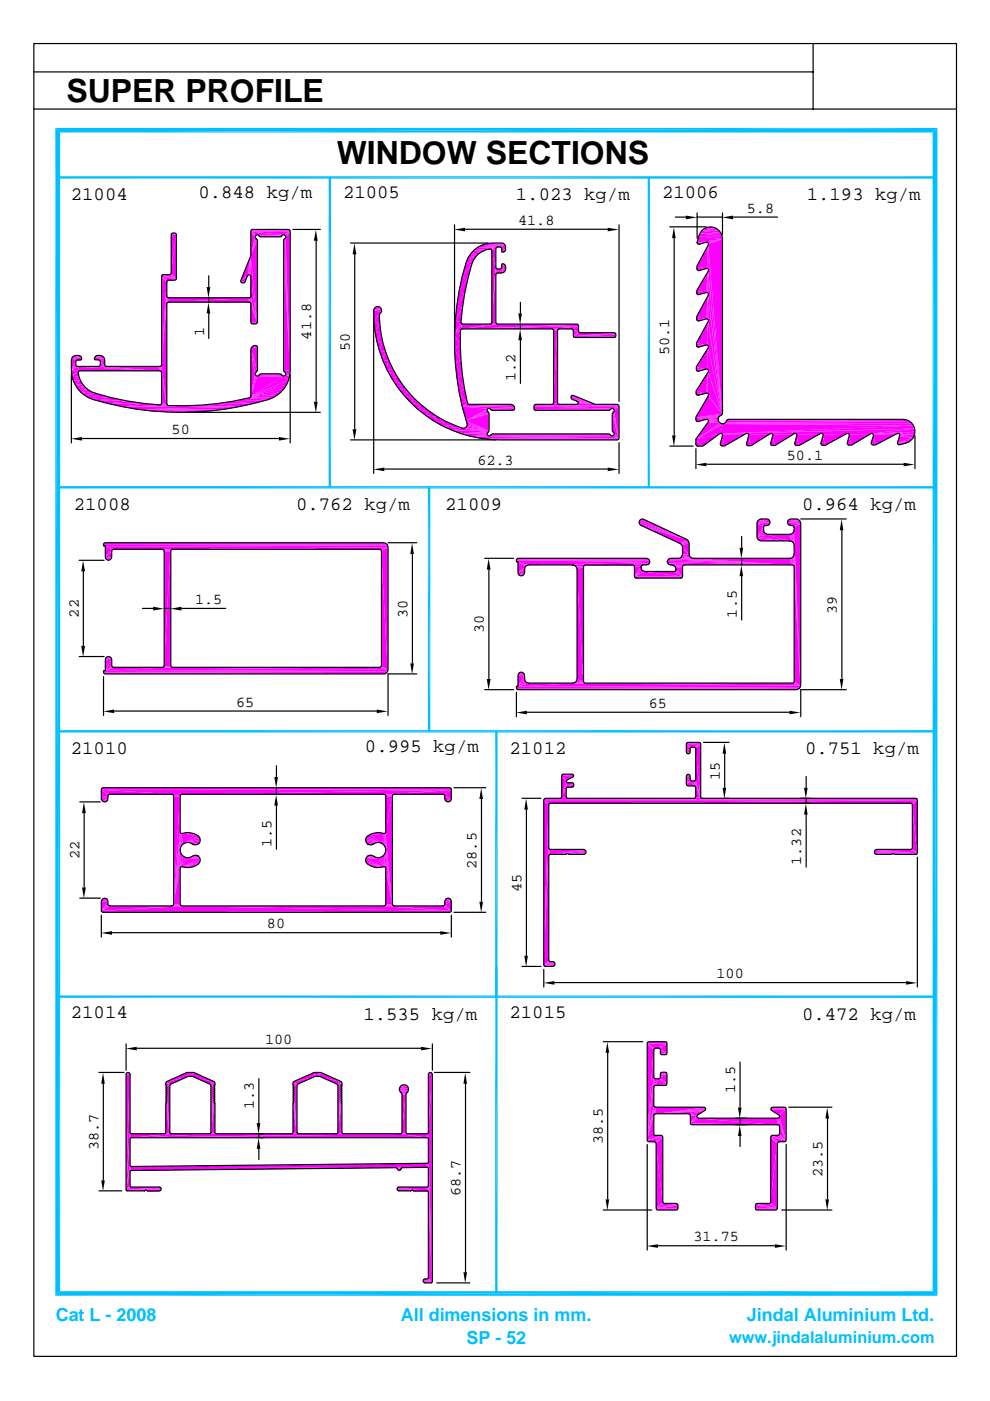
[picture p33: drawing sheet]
<svg xmlns="http://www.w3.org/2000/svg" width="210mm" height="297mm" viewBox="0 0 210 297" stroke-linecap="round" stroke-linejoin="round" font-family="sans-serif">
<defs><g id="words">
<g font-size="6.8">
<text x="14.1" y="21.5">SUPER PROFILE</text>
<text x="71.4" y="34.7">WINDOW SECTIONS</text>
</g>
<g font-size="4">
<text x="15" y="42.5">21004</text>
<text x="42.1" y="42.1">0.848 kg/m</text>
<text x="72.7" y="42.1">21005</text>
<text x="109.4" y="42.5">1.023 kg/m</text>
<text x="140.4" y="42.1">21006</text>
<text x="171.1" y="42.5">1.193 kg/m</text>
<text x="15.7" y="108.1">21008</text>
<text x="62.8" y="108.1">0.762 kg/m</text>
<text x="94.4" y="108.1">21009</text>
<text x="170.1" y="108.1">0.964 kg/m</text>
<text x="15" y="159.9">21010</text>
<text x="77.4" y="159.5">0.995 kg/m</text>
<text x="108" y="159.9">21012</text>
<text x="170.7" y="159.9">0.751 kg/m</text>
<text x="15" y="215.8">21014</text>
<text x="108" y="215.8">21015</text>
<text x="77" y="216.2">1.535 kg/m</text>
<text x="170.1" y="216.2">0.472 kg/m</text>
</g>
<g font-size="3.8" fill="#00bfff">
<text x="11.8" y="280.1">Cat L - 2008</text>
<text x="85" y="280.1">All dimensions in mm.</text>
<text x="158.4" y="280.1">Jindal Aluminium Ltd.</text>
<text x="98.9" y="285.1">SP - 52</text>
</g>
<text font-size="3.5" fill="#00bfff" x="154.6" y="284.7">www.jindalaluminium.com</text>
<g font-size="3.2">
<text x="109.9" y="47.7">41.8</text>
<text x="158.4" y="45.1">5.8</text>
<text x="43.3" y="71.3" transform="rotate(-90 43.3 71.3)">1</text>
<text x="66" y="72" transform="rotate(-90 66 72)">41.8</text>
<text x="74.2" y="74.4" transform="rotate(-90 74.2 74.4)">50</text>
<text x="141.9" y="75.3" transform="rotate(-90 141.9 75.3)">50.1</text>
<text x="109.3" y="80.8" transform="rotate(-90 109.3 80.8)">1.2</text>
<text x="36.4" y="92.1">50</text>
<text x="101.2" y="98.5">62.3</text>
<text x="166.8" y="97.5">50.1</text>
<text x="16.7" y="130.9" transform="rotate(-90 16.7 130.9)">22</text>
<text x="41.4" y="128.1">1.5</text>
<text x="86.4" y="131" transform="rotate(-90 86.4 131)">30</text>
<text x="156.2" y="130.9" transform="rotate(-90 156.2 130.9)">1.5</text>
<text x="177.5" y="130.2" transform="rotate(-90 177.5 130.2)">39</text>
<text x="102.6" y="134.3" transform="rotate(-90 102.6 134.3)">30</text>
<text x="50" y="149.8">65</text>
<text x="137.5" y="150.1">65</text>
<text x="152.6" y="165.4" transform="rotate(-90 152.6 165.4)">15</text>
<text x="57.6" y="179.6" transform="rotate(-90 57.6 179.6)">1.5</text>
<text x="16.8" y="182.2" transform="rotate(-90 16.8 182.2)">22</text>
<text x="101" y="184.2" transform="rotate(-90 101 184.2)">28.5</text>
<text x="169.9" y="183.3" transform="rotate(-90 169.9 183.3)">1.32</text>
<text x="110.6" y="189.1" transform="rotate(-90 110.6 189.1)">45</text>
<text x="56.6" y="196.8">80</text>
<text x="151.9" y="207.4">100</text>
<text x="56.2" y="221.3">100</text>
<text x="155.9" y="231.7" transform="rotate(-90 155.9 231.7)">1.5</text>
<text x="53.8" y="235.2" transform="rotate(-90 53.8 235.2)">1.3</text>
<text x="20.9" y="243.9" transform="rotate(-90 20.9 243.9)">38.7</text>
<text x="127.8" y="242.6" transform="rotate(-90 127.8 242.6)">38.5</text>
<text x="174.4" y="249.6" transform="rotate(-90 174.4 249.6)">23.5</text>
<text x="97.7" y="253.6" transform="rotate(-90 97.7 253.6)">68.7</text>
<text x="147" y="263.2">31.75</text>
</g>
</g></defs>
<path d="M115.6 205l1.7-.1z" fill="#f0f"/>
<path d="M115.2 204.8h2.4M115.3 204.9h2M115.3 204.8h2.3" fill="none" stroke="#f0f" stroke-width=".21"/>
<path d="M115.2 204.6h2.4" fill="none" stroke="#f0f" stroke-width=".25"/>
<g fill="#f0f">
<path d="M115.2 204.7l2.4-.5v.3z"/>
<path d="M115.2 204.7l2.1-.7 .3 .2z"/>
<path d="M115.2 204.7l1.9-.8 .2 .1z"/>
<path d="M115.2 204.7l1.4-.8h.5z"/>
<path d="M115.2 204.7l1.2-.9 .2 .1z"/>
<path d="M115.2 204.7l1.1-1.1 .1 .2z"/>
<path d="M116.3 181.6v22l-1.1 1.1z"/>
</g>
<path d="M116.6 181.1h3.6M120.1 181.2h-3.5M120.4 181.1h3.6M120.4 181.2h3.6M124.1 181l-3.9 .1M185.4 181l9 .1M185.4 181h9M185.6 181.1h3.5M189.1 181.2h-3.5M189.3 181h5.1M189.4 181.1h5M189.5 181.2h4.9" fill="none" stroke="#f0f" stroke-width=".21"/>
<path d="M120.2 180.9h4" fill="none" stroke="#f0f" stroke-width=".3"/>
<path d="M116.6 181.2l7.6-.5z" fill="#f0f"/>
<path d="M185.3 180.8h9.1" fill="none" stroke="#f0f" stroke-width=".25"/>
<g fill="#f0f">
<path d="M116.6 181.2l7.5-.8 .1 .3z"/>
<path d="M185.4 180.4l9 .5-9.1-.2z"/>
<path d="M116.6 181.2l7.4-1 .1 .2z"/>
<path d="M185.4 180.4l.2-.2 8.8 .7z"/>
<path d="M116.6 181.2l7.1-1h.3z"/>
<path d="M116.6 180.2h7.1l-7.1 1z"/>
<path d="M116.6 180.2v1l-.2 .1z"/>
<path d="M116.6 180.2l-.3 1.4z"/>
<path d="M185.6 180.2l8.8 .7z"/>
<path d="M185.8 180.2h7.3l1.3 .7z"/>
<path d="M116.4 180.1l.2 .1-.3 1.4z"/>
<path d="M193.1 180.2l.2-.1 1.1 .8z"/>
<path d="M116.3 179.9v1.7z"/>
<path d="M116.3 179.9l-1.1 24.8z"/>
<path d="M193.4 179.9l1 1-1.1-.8z"/>
<path d="M116.3 170.7v9.2l-1.1 24.8z"/>
<path d="M193.4 170.7l1 10.2-1-1z"/>
<path d="M116.6 170.4l77.8-.7-1.3 .7z"/>
<path d="M193.1 170.4l1.3-.7-1.1 .8z"/>
<path d="M193.3 170.5l1.1-.8-1 1z"/>
<path d="M193.4 170.7l1-1v11.2z"/>
<path d="M115.2 169.7h79.2l-77.8 .7z"/>
<path d="M115.2 169.7l1.4 .7-.2 .1z"/>
<path d="M115.2 169.7l1.2 .8-.1 .2z"/>
<path d="M115.2 169.7l1.1 1-1.1 34z"/>
</g>
<path d="M115.2 169.6h79.2M115.3 169.4h79.1M115.6 169.3h33.2" fill="none" stroke="#f0f" stroke-width=".21"/>
<g fill="#f0f">
<path d="M147.2 169.3h1.6z"/>
<path d="M147.2 169.3l1.4-.1z"/>
<path d="M118.7 169.3h1.6z"/>
<path d="M118.7 169.3l1.4-.1z"/>
<path d="M147.4 169.2l1.1-.2 .1 .2z"/>
<path d="M119 169.2l1-.2 .1 .2z"/>
<path d="M147.4 169h1.1l-1.1 .2z"/>
<path d="M119 169h1l-1 .2z"/>
<path d="M120 167.3v1.7h-1z"/>
<path d="M120.1 167l-1.1 2z"/>
<path d="M147.4 167l1.1 2h-1.1z"/>
<path d="M120.3 166.9h1.2z"/>
<path d="M147.4 166.8l1.1 2.2z"/>
<path d="M120.3 166.9l1.3-.2-.1 .2z"/>
<path d="M145.6 166.6l1.6 .1h-1.4z"/>
<path d="M145.5 166.4l1.7 .3-1.6-.1z"/>
<path d="M120.3 166.9l1.3-.6v.4z"/>
<path d="M120.1 167l1.5-.7z"/>
<path d="M120.1 167l1.4-.9 .1 .2z"/>
<path d="M120.1 167l1.1-1 .3 .1z"/>
<path d="M120.3 166h.9l-1.1 1z"/>
<path d="M120.3 166l-.2 1-1.1 2z"/>
<path d="M120.1 165.9l.2 .1-1.3 3z"/>
<path d="M145.5 166.4l1.1-.8 .6 1.1z"/>
<path d="M146.6 165.6l.8 1.2-.2-.1z"/>
<path d="M146.6 165.6h.6l.2 1.2z"/>
<path d="M147.2 165.6l1.3 3.4-1.1-2.2z"/>
<path d="M120 165.6l.1 .3-1.1 3.1z"/>
<path d="M145.5 166.4l.8-.8h.3z"/>
<path d="M147.2 165.6h.2l1.1 3.4z"/>
<path d="M147.4 165.3l1.1 3.7-1.1-3.4z"/>
<path d="M146.3 165.3v.3l-.8 .8z"/>
<path d="M146.3 164.6v.7l-.8 1.1z"/>
<path d="M145.5 164.6h.8l-.8 1.8z"/>
<path d="M120.2 165.4l1.4-.8z"/>
<path d="M119 164.5l2.6 .1-1.4 .8z"/>
<path d="M119 164.5l1.2 .9-.2 .2z"/>
<path d="M119 164.5l1 1.1-1 3.4z"/>
<path d="M145.5 164.6l.7-.1 .1 .1z"/>
<path d="M145.5 164.5h.7l-.7 .1z"/>
</g>
<path d="M119 164.5h2.6" fill="none" stroke="#f0f" stroke-width=".25"/>
<g fill="#f0f">
<path d="M145.5 164.5l.5-.2 .2 .2z"/>
<path d="M145.7 164.3h.3l-.5 .2z"/>
</g>
<path d="M119 164.4h2.5" fill="none" stroke="#f0f" stroke-width=".21"/>
<path d="M145.7 164.3h.3z" fill="#f0f"/>
<path d="M119.1 164.2l2.4 .1" fill="none" stroke="#f0f" stroke-width=".21"/>
<g fill="#f0f">
<path d="M145.7 159.8h.3z"/>
<path d="M145.7 159.8l.5-.1z"/>
<path d="M145.5 159.7h.7l-.5 .1z"/>
<path d="M145.5 159.7l.8-.2-.1 .2z"/>
<path d="M145.5 159.5h.8l-.8 .2z"/>
<path d="M145.5 159.5l.8-.7v.7z"/>
<path d="M147.4 158.8l1.1 10.2-1.1-3.7z"/>
<path d="M145.5 159.5l.8-.9z"/>
<path d="M146.6 158.5l1.9-.7-1.3 .7z"/>
<path d="M147.2 158.5l1.3-.7-1.1 .8z"/>
<path d="M147.4 158.6l1.1-.8-1.1 1z"/>
<path d="M147.4 158.8l1.1-1v11.2z"/>
<path d="M145.5 157.8h3l-1.9 .7z"/>
<path d="M145.5 157.8l1.1 .7-.3 .1z"/>
<path d="M145.5 157.8l.8 .8-.8 .9z"/>
</g>
<path d="M32 87.3h12.5M35.1 87.4h6.3M145.5 157.7h3M145.6 157.5h2.8" fill="none" stroke="#f0f" stroke-width=".21"/>
<path d="M28.9 87h18.8" fill="none" stroke="#f0f" stroke-width=".38"/>
<g fill="#f0f">
<path d="M28.9 86.8l21.9-.5-3.1 .5z"/>
<path d="M25.8 86.3h25l-21.9 .5z"/>
</g>
<path d="M25.8 86.2h25M25.8 86.2h13.3" fill="none" stroke="#f0f" stroke-width=".21"/>
<path d="M25.8 86.1h9.8" fill="none" stroke="#f0f" stroke-width=".25"/>
<path d="M39.1 86.1h11.7" fill="none" stroke="#f0f" stroke-width=".3"/>
<path d="M25.8 86.1h9.7" fill="none" stroke="#f0f" stroke-width=".34"/>
<g fill="#f0f">
<path d="M33.8 85.9l1.7 .1z"/>
<path d="M34 85.9l1.3-.1 .2 .2z"/>
<path d="M34.1 85.8h1.2l-1.3 .1z"/>
<path d="M34.1 85.8l1.2-.1v.1z"/>
<path d="M42.6 86l3.4-.4 4.8 .7z"/>
<path d="M25.8 86.3l4.5-.7 3.5 .3z"/>
<path d="M46 85.6h7.8l-3 .7z"/>
<path d="M22.7 85.6h7.6l-4.5 .7z"/>
<path d="M34.2 85.6l1.1 .1-1.2 .1z"/>
<path d="M46 85.6l3.4-.5 4.4 .5z"/>
<path d="M22.7 85.6l4.2-.5 3.4 .5z"/>
<path d="M49.4 85.1l7.5-.3-3.1 .8z"/>
<path d="M19.7 84.8l7.2 .3-4.2 .5z"/>
<path d="M49.4 85.1l3.4-.7 4.1 .4z"/>
</g>
<path d="M52.8 84.6h5" fill="none" stroke="#f0f" stroke-width=".38"/>
<g fill="#f0f">
<path d="M18.8 84.4l8.1 .7-7.2-.3z"/>
<path d="M18.8 84.4h4.7l3.4 .7z"/>
</g>
<path d="M52.8 84.4h5M53 84.3h4.8" fill="none" stroke="#f0f" stroke-width=".21"/>
<path d="M53.1 84.2h4.7" fill="none" stroke="#f0f" stroke-width=".38"/>
<g fill="#f0f">
<path d="M53.1 84l5.6-.2-.9 .6z"/>
<path d="M17.9 83.8l5.6 .6h-4.7z"/>
<path d="M17.9 83.8l2.2-.4 3.4 1z"/>
<path d="M53.1 84l6.4-.8-.8 .6z"/>
<path d="M17.1 83.2l3 .2-2.2 .4z"/>
</g>
<path d="M17.1 83.3h3" fill="none" stroke="#f0f" stroke-width=".3"/>
<g fill="#f0f">
<path d="M17.1 83.2l1.5-.5 .7 .4z"/>
<path d="M53.1 84l7.1-1.6-.7 .8z"/>
<path d="M16.4 82.4l2.2 .3-1.5 .5z"/>
<path d="M16.4 82.4l1.5-.3 .7 .6z"/>
<path d="M53.1 84l7.6-2.5-.5 .9z"/>
<path d="M15.8 81.5l2.1 .6-1.5 .3z"/>
<path d="M15.8 81.5h1.6l.5 .6z"/>
<path d="M15.8 81.5l1.2-.8 .4 .8z"/>
<path d="M53.1 84l8-3.4-.4 .9z"/>
<path d="M15.4 80.6l1.6 .1-1.2 .8z"/>
<path d="M15.4 80.6l1.3-.7 .3 .8z"/>
<path d="M53.1 84l7-4.2 1 .8z"/>
<path d="M54.5 79.8h5.6l-7 4.2z"/>
<path d="M54.3 79.7l.2 .1-1.4 4.2z"/>
<path d="M60.1 79.8l.2-.1 .8 .9z"/>
</g>
<path d="M54.5 79.8h5.6" fill="none" stroke="#f0f" stroke-width=".21"/>
<g fill="#f0f">
<path d="M60.3 79.7l1.1-.1-.3 1z"/>
<path d="M15.2 79.6l1.5 .3-1.3 .7z"/>
<path d="M54.1 79.6l.2 .1-1.2 4.3z"/>
<path d="M60.3 79.7l.2-.1h.9z"/>
</g>
<path d="M54.7 79.6h5.1M54.9 79.5h4.7M55.1 79.4h4.4" fill="none" stroke="#f0f" stroke-width=".21"/>
<g fill="#f0f">
<path d="M54.1 79.3l-1 4.7z"/>
<path d="M60.5 79.3l.9 .3h-.9z"/>
<path d="M15.2 79.6l1.3-.5 .2 .8z"/>
<path d="M60.5 79.1l.9 .5-.9-.3z"/>
<path d="M34.2 79.1l1.1 6.6-1.1-.1z"/>
<path d="M60.3 78.9l1.1 .7z"/>
<path d="M15.2 79.6l1.4-.7-.1 .2z"/>
<path d="M54.1 79.1l.3-.3z"/>
<path d="M60.1 78.8l1.3 .8z"/>
<path d="M15.2 79.6l1.5-.9z"/>
<path d="M54.5 78.6l-.4 .5z"/>
<path d="M60.1 78.6l1.3 1-1.3-.8z"/>
<path d="M60.1 78.6h1.4l-.1 1z"/>
<path d="M15.1 78.6l1.8 .1z"/>
<path d="M15.1 78.6l1.6 .1-1.5 .9z"/>
<path d="M15.1 78.6l1.3-.8 .5 .9z"/>
<path d="M16.4 77.8l17.4 .9h-16.9z"/>
<path d="M16.4 77.8h4.4l13 .9z"/>
<path d="M20.8 77.8h1.7l11.3 .9z"/>
<path d="M22.5 77.8h11.3v.9z"/>
<path d="M33.8 77.8l.2 .9h-.2z"/>
<path d="M33.8 77.8l.4 1.1-.2-.2z"/>
<path d="M33.8 77.8l.2-.1 .2 1.2z"/>
<path d="M34 77.7l.2 1.4z"/>
<path d="M34 77.7l1.3 8z"/>
<path d="M20.8 77.8h1.7z"/>
<path d="M21 77.7l1.5 .1z"/>
<path d="M15.1 78.6l1.1-.9 .2 .1z"/>
<path d="M21 77.7l1.2-.1 .1 .1z"/>
<path d="M34 77.7l.2-.1 1.1 8.1z"/>
<path d="M21.2 77.6h1l-1.2 .1z"/>
<path d="M16 77.6l.2 .1-1.1 .9z"/>
<path d="M16 77.4v.2l-.9 1z"/>
<path d="M21.2 77.6l.9-.2 .1 .2z"/>
<path d="M34.2 77.4l1.1 8.3z"/>
<path d="M21.2 77.4h.9l-.9 .2z"/>
<path d="M16 76.7v.7l-.9 1.2z"/>
<path d="M21.2 76.7l.9 .7h-.9z"/>
<path d="M16 76.6l-.9 2z"/>
<path d="M21.2 76.6l.9 .8z"/>
<path d="M21 76.4l1.1 1z"/>
<path d="M21 76.4h1.1v1z"/>
<path d="M20.8 76.4h1.3z"/>
<path d="M15.1 76.4h1.9z"/>
<path d="M15.1 76.4h1.3z"/>
<path d="M15.1 76.4h1.1l-.2 .2z"/>
<path d="M15.1 76.4l.9 .2-.9 2z"/>
</g>
<path d="M15.1 76.3h2.1" fill="none" stroke="#f0f" stroke-width=".21"/>
<path d="M20 76.3l.8 .1z" fill="#f0f"/>
<path d="M15.1 76.2h2.2M19.9 76.2h2.2M20 76.3h2.1" fill="none" stroke="#f0f" stroke-width=".21"/>
<path d="M15.1 76.2h2.2M19.9 76.2h2.2" fill="none" stroke="#f0f" stroke-width=".34"/>
<path d="M15.2 76h2.1M19.9 76h2.2" fill="none" stroke="#f0f" stroke-width=".38"/>
<path d="M20.1 75.8l1.7-.1 .3 .3z" fill="#f0f"/>
<path d="M15.2 75.9h2" fill="none" stroke="#f0f" stroke-width=".3"/>
<g fill="#f0f">
<path d="M15.4 75.7l1.5-.2 .3 .3z"/>
<path d="M20.3 75.5l1.5 .2-1.7 .1z"/>
<path d="M20.3 75.5h1.2l.3 .2z"/>
<path d="M15.4 75.7l.3-.2h1.2z"/>
<path d="M20.7 75.4l.8 .1z"/>
<path d="M20.3 75.5h1.2z"/>
<path d="M15.7 75.5l.9-.1z"/>
<path d="M15.7 75.5h1.2z"/>
<path d="M53.1 74.2l1.4 4.4-.4 .5z"/>
<path d="M53.1 74.2l1 5.1z"/>
<path d="M53.1 74.2l1 5.1-1 4.7z"/>
<path d="M53.2 73.9l1.3 4.7-1.4-4.4z"/>
<path d="M53.2 73.9l1.3-.2v4.9z"/>
<path d="M53.4 73.6l1.1 .1-1.3 .2z"/>
<path d="M53.4 73.6l1-.1 .1 .2z"/>
<path d="M53.4 73.6l.3-.3 .7 .2z"/>
<path d="M53.7 73.3l.7 .2z"/>
<path d="M53.7 73.3h.6z"/>
<path d="M53.3 68.7h.8z"/>
<path d="M53.3 68.7h1z"/>
<path d="M53.3 68.7l1.1-.1-.1 .1z"/>
<path d="M53.2 68.6h1.2l-1.1 .1z"/>
<path d="M53.2 68.6l1.3-.2-.1 .2z"/>
<path d="M53.1 68.4h1.4l-1.3 .2z"/>
<path d="M35.3 64.5v21.2l-1.1-8.3z"/>
<path d="M53.1 64.5l1.4 3.9h-1.4z"/>
<path d="M53.1 64.3l1.4 4.1z"/>
<path d="M35.7 63.2h17l-17 .9z"/>
<path d="M35.7 64.1l17-.9v.9z"/>
<path d="M52.7 63.2l.2 1-.2-.1z"/>
<path d="M52.7 63.2l.4 1.1-.2-.1z"/>
<path d="M52.7 63.2l1.8 5.2z"/>
<path d="M35.7 63.2v.9l-.2 .1z"/>
<path d="M35.7 63.2l-.4 1.1z"/>
<path d="M35.5 63.1l.2 .1-.4 1.1z"/>
<path d="M35.5 63.1l-.2 1.4z"/>
<path d="M52.7 63.2l.2-.1 1.6 5.3z"/>
<path d="M35.3 63l.2 .1-.2 1.4z"/>
<path d="M35.3 63l-1.1 14.4z"/>
<path d="M52.9 63.1l.2-.1 1.4 5.4z"/>
<path d="M35.3 62.8l-1.1 14.6z"/>
<path d="M53.1 62.8l1.4 5.6z"/>
<path d="M51.2 60l.4 .1z"/>
<path d="M51.2 60h.6z"/>
<path d="M51.1 59.9l.7 .1z"/>
<path d="M35.3 59.8v3l-1.1 14.6z"/>
<path d="M51.1 59.9l.8-.1-.1 .2z"/>
<path d="M51 59.7l.9 .1-.8 .1z"/>
<path d="M51 59.5l.9 .3-.9-.1z"/>
<path d="M35.7 59.5l1.5-.1z"/>
<path d="M35.7 59.5l1.6-.2-.1 .1z"/>
<path d="M35.7 59.5l1.6-.4v.2z"/>
<path d="M53.1 58.7l1.4 9.7-1.4-5.6z"/>
<path d="M34.2 58.7l3.1 .4-1.6 .4z"/>
<path d="M34.2 58.7l1.5 .8h-.2z"/>
<path d="M34.2 58.7l1.3 .8-.2 .2z"/>
<path d="M34.2 58.7l1.1 1v.1z"/>
<path d="M34.2 58.7l1.1 1.1-1.1 17.6z"/>
<path d="M51 59.5l1.4-1-.5 1.3z"/>
<path d="M34.2 58.4l3.1 .7-3.1-.4z"/>
<path d="M51 59.5l1.5-1.1z"/>
<path d="M34.2 58.4l.2-.1 2.9 .8z"/>
<path d="M34.4 58.3l2.9 .8z"/>
<path d="M34.5 58.3h1.4l1.4 .8z"/>
<path d="M35.9 58.3l.2-.1 1.2 .9z"/>
<path d="M36.2 58.1l1.1 1-1.2-.9z"/>
<path d="M36.2 57.9l1.1 1.2-1.1-1z"/>
<path d="M53.1 54.3l-.4 4-.2 .1z"/>
<path d="M53.1 54.3l-.6 4.1-1.5 1.1z"/>
</g>
<path d="M52.9 54.3v4.1" fill="none" stroke="#f0f" stroke-width=".42"/>
<path d="M53 54.3v4.2M53.1 54.3v4.4" fill="none" stroke="#f0f" stroke-width=".21"/>
<g fill="#f0f">
<path d="M53.1 54.3l1.4 14.1-1.4-9.7z"/>
<path d="M53.1 54.2l1.4 14.2z"/>
<path d="M54.5 51v17.4l-1.4-14.2z"/>
<path d="M60.1 51l1.4 27.6h-1.4z"/>
<path d="M54.4 50.8l.1 .2-1.4 3.2z"/>
<path d="M60.1 50.8l1.4 27.8z"/>
<path d="M54.3 50.7l.1 .1-1.3 3.4z"/>
<path d="M60.1 50.8l.2-.1 1.2 27.9z"/>
<path d="M54.1 50.5l.2 .2-1.2 3.5z"/>
<path d="M60.3 50.7l.2-.2 1 28.1z"/>
<path d="M60.5 50.3l1 28.3z"/>
<path d="M54.1 50.3l-1 3.9z"/>
</g>
<path d="M54.5 49.9h5.6M54.7 50h5.1M54.9 50.2h4.7M55.1 50.3h4.4" fill="none" stroke="#f0f" stroke-width=".21"/>
<g fill="#f0f">
<path d="M37.3 49.8v9.3l-1.1-1.2z"/>
<path d="M36.2 49.8h1.1l-1.1 8.1z"/>
<path d="M36.2 49.8l1.1-.2v.2z"/>
<path d="M36.3 49.6h1l-1.1 .2z"/>
<path d="M36.3 49.6l.9-.1 .1 .1z"/>
<path d="M36.3 49.6l.1-.1h.8z"/>
<path d="M36.4 49.5h.6z"/>
<path d="M36.4 49.5h.8z"/>
<path d="M60.1 49.8l1.4-.7-1.2 .8z"/>
<path d="M60.3 49.9l1.2-.8-1 1z"/>
<path d="M60.5 50.1l1-1-1 1.2z"/>
<path d="M61.5 49.1v29.5l-1-28.3z"/>
<path d="M53.1 49.1h8.4l-1.4 .7z"/>
<path d="M53.1 49.1l7 .7h-5.6z"/>
<path d="M53.1 49.1l1.4 .7-.2 .1z"/>
<path d="M53.1 49.1l1.2 .8-.2 .2z"/>
<path d="M53.1 49.1l1 1v.2z"/>
<path d="M53.1 49.1l1 1.2-1 3.9z"/>
</g>
<path d="M53.1 49h8.4M53.2 48.8h8.2M53.3 48.7h8M103.9 93.3h27.2" fill="none" stroke="#f0f" stroke-width=".21"/>
<path d="M101.8 93.1h29.4" fill="none" stroke="#f0f" stroke-width=".25"/>
<path d="M99.7 92.8h31.5" fill="none" stroke="#f0f" stroke-width=".42"/>
<g fill="#f0f">
<path d="M99.7 92.6l3.9-.1 27.6 .5z"/>
<path d="M103.6 92.5h26.2l1.4 .5z"/>
</g>
<path d="M99.7 92.5h3.9" fill="none" stroke="#f0f" stroke-width=".21"/>
<path d="M129.8 92.5l.2-.1 1.2 .6z" fill="#f0f"/>
<path d="M103.6 92.5h26.2" fill="none" stroke="#f0f" stroke-width=".21"/>
<path d="M99.7 92.4h3.7" fill="none" stroke="#f0f" stroke-width=".3"/>
<path d="M130 92.4l.1-.1 1.1 .7z" fill="#f0f"/>
<path d="M103.8 92.4h25.7M104 92.2h25.4M104.1 92.1h25.2" fill="none" stroke="#f0f" stroke-width=".21"/>
<g fill="#f0f">
<path d="M99.7 92.6l3.5-.5 .1 .2z"/>
<path d="M130.2 92.1l1 .9-1.1-.7z"/>
<path d="M97.6 92l5.6 .1-3.5 .5z"/>
</g>
<path d="M97.6 92h5.7" fill="none" stroke="#f0f" stroke-width=".21"/>
<path d="M130.1 91.8l1.1 1.2-1-.9z" fill="#f0f"/>
<path d="M97.6 91.8h5.9" fill="none" stroke="#f0f" stroke-width=".3"/>
<path d="M97.6 91.8h6" fill="none" stroke="#f0f" stroke-width=".38"/>
<g fill="#f0f">
<path d="M129.8 91.6l.3 .2z"/>
<path d="M129.8 91.4l.3 .4z"/>
<path d="M129.8 91.4l1.4 1.6z"/>
<path d="M97.6 92l6-.6v.2z"/>
<path d="M95.6 91.2l8 .2-6 .6z"/>
<path d="M95.6 91.2l2.6-.3 5.4 .5z"/>
</g>
<path d="M95.6 91h2.6" fill="none" stroke="#f0f" stroke-width=".38"/>
<g fill="#f0f">
<path d="M98.2 90.9l.3-.1 5.1 .6z"/>
<path d="M98.5 90.8l.3-.2 4.8 .8z"/>
<path d="M98.9 90.3l4.7 1.1-4.8-.8z"/>
<path d="M93.7 90.3l4.2 .5-2.3 .4z"/>
<path d="M93.7 90.3l2.4-.2 1.8 .7z"/>
<path d="M99 90l4.6 1.4-4.7-1.1z"/>
<path d="M98.9 89.7l4.7 1.7-4.6-1.4z"/>
<path d="M98.8 89.4l4.8 2-4.7-1.7z"/>
<path d="M94.3 89.3l1.8 .8-2.4 .2z"/>
<path d="M91.8 89.3h2.5l-.6 1z"/>
<path d="M98.8 89.2l4.8 2.2-4.8-2z"/>
<path d="M92.5 88.3l1.8 1h-2.5z"/>
<path d="M90.1 88l2.4 .3-.7 1z"/>
<path d="M129.8 87.7l1.4 5.3-1.4-1.6z"/>
<path d="M98.8 89.2l4.8-1.5v3.7z"/>
<path d="M98.8 89.2l4.8-1.6v.1z"/>
<path d="M129.8 87.6l1.4 5.4z"/>
<path d="M98.8 89.2l4.7-1.8 .1 .2z"/>
<path d="M129.8 87.6l.2-.2 1.2 5.6z"/>
<path d="M98.8 89.2l4.5-1.9 .2 .1z"/>
<path d="M130 87.4l.1-.1 1.1 5.7z"/>
<path d="M90.9 87.2l1.6 1.1-2.4-.3z"/>
<path d="M98.8 89.2l4.4-2.1 .1 .2z"/>
<path d="M130.2 87.1l1 5.9z"/>
</g>
<path d="M104 87h5M104.1 87h4.6M113.2 87h16.1M113.2 87h16.2" fill="none" stroke="#f0f" stroke-width=".21"/>
<path d="M98.8 89.2l4.5-2.3-.1 .2z" fill="#f0f"/>
<path d="M113.2 86.9h16.2" fill="none" stroke="#f0f" stroke-width=".25"/>
<path d="M88.4 86.7l2.5 .5-.8 .8z" fill="#f0f"/>
<path d="M103.8 86.8h5.2M113.2 86.8h16.3" fill="none" stroke="#f0f" stroke-width=".21"/>
<path d="M98.8 89.2l4.6-2.5z" fill="#f0f"/>
<path d="M103.8 86.8h5.3" fill="none" stroke="#f0f" stroke-width=".25"/>
<path d="M103.6 86.7h5.5M113.2 86.7h16.6" fill="none" stroke="#f0f" stroke-width=".21"/>
<path d="M103.6 86.5h5.5" fill="none" stroke="#f0f" stroke-width=".34"/>
<g fill="#f0f">
<path d="M97.9 86.2l11.1 .1-5.4 .3z"/>
<path d="M97.9 86.2l5.7 .4z"/>
<path d="M97.9 86.2l5.5 .5-4.6 2.5z"/>
<path d="M129.8 86.6l1.4-.5-1.2 .6z"/>
<path d="M130 86.7l1.2-.6-1.1 .8z"/>
<path d="M130.1 86.9l1.1-.8-1 1z"/>
<path d="M130.2 87.1l1-1v6.9z"/>
<path d="M113.2 86.1h18l-1.4 .5z"/>
<path d="M113.2 86.1l16.6 .5-16.6 .1z"/>
</g>
<path d="M97.9 86.2h11.1" fill="none" stroke="#f0f" stroke-width=".25"/>
<path d="M88.4 86.7l.9-.7 1.6 1.2z" fill="#f0f"/>
<path d="M113.2 86h18M113.2 85.9h17.9M113.5 85.8h12.7" fill="none" stroke="#f0f" stroke-width=".21"/>
<path d="M97.9 86h10.9" fill="none" stroke="#f0f" stroke-width=".3"/>
<path d="M97.9 86h10.6" fill="none" stroke="#f0f" stroke-width=".38"/>
<path d="M97.9 86.2l1.5-.4z" fill="#f0f"/>
<path d="M122.2 85.8h4" fill="none" stroke="#f0f" stroke-width=".21"/>
<g fill="#f0f">
<path d="M117 85.8h1.5z"/>
<path d="M117 85.8l1.2-.1z"/>
<path d="M97.9 86.2l1.2-.7 .1 .3z"/>
</g>
<path d="M122.4 85.7h3.8" fill="none" stroke="#f0f" stroke-width=".25"/>
<g fill="#f0f">
<path d="M117.2 85.7l1-.2v.2z"/>
<path d="M117.3 85.5h.9l-1 .2z"/>
<path d="M122.5 85.3l3.7 .5-3.6-.3z"/>
<path d="M86.9 85.2l2.4 .8-.9 .7z"/>
<path d="M122.3 85.2l3.9 .6-3.7-.5z"/>
<path d="M121.2 84.7l5 1.1-3.9-.6z"/>
<path d="M86.9 85.2l1-.5 1.4 1.3z"/>
<path d="M121 84.5l5.2 1.3-5-1.1z"/>
<path d="M121 84.3l5.2 1.5-5.2-1.3z"/>
<path d="M121 84.1l5.2 1.7-5.2-1.5z"/>
<path d="M121 84.1l.5-.2 4.7 1.9z"/>
<path d="M121.2 83.9h.3l-.5 .2z"/>
<path d="M85.4 83.7l2.5 1-1 .5z"/>
<path d="M85.4 83.7l1.1-.5 1.4 1.5z"/>
<path d="M97.3 83.2l1.8 2.3-1.2 .7z"/>
<path d="M97.3 83.2l1.1-.7 .7 3z"/>
<path d="M84.1 82l2.4 1.2-1.1 .5z"/>
<path d="M84.1 82l1.2-.4 1.2 1.6z"/>
<path d="M82.9 80.2l2.4 1.4-1.2 .4z"/>
<path d="M96.8 80.1l1.6 2.4-1.1 .7z"/>
<path d="M82.9 80.2l1.3-.2 1.1 1.6z"/>
<path d="M96.8 80.1l1.2-.7 .4 3.1z"/>
<path d="M81.9 78.3l2.3 1.7-1.3 .2z"/>
<path d="M81.9 78.3h1.3l1 1.7z"/>
<path d="M96.5 77.1l1.5 2.3-1.2 .7z"/>
<path d="M82.4 76.5l.8 1.8h-1.3z"/>
<path d="M81.1 76.4l1.3 .1-.5 1.8z"/>
<path d="M96.5 77.1l1.2-.8 .3 3.1z"/>
<path d="M81.7 74.6l.7 1.9-1.3-.1z"/>
<path d="M80.3 74.3l1.4 .3-.6 1.8z"/>
<path d="M96.3 74l1.4 2.3-1.2 .8z"/>
<path d="M96.3 74l1.2-.8 .2 3.1z"/>
<path d="M81.1 72.7l.6 1.9-1.4-.3z"/>
<path d="M79.8 72.2l1.3 .5-.8 1.6z"/>
</g>
<path d="M121.6 71.6h8.8" fill="none" stroke="#f0f" stroke-width=".21"/>
<path d="M121.5 71.4h9" fill="none" stroke="#f0f" stroke-width=".25"/>
<path d="M121.5 71.1h9" fill="none" stroke="#f0f" stroke-width=".34"/>
<g fill="#f0f">
<path d="M96.3 70.9l1.2 2.3-1.2 .8z"/>
<path d="M80.7 70.8l.4 1.9-1.3-.5z"/>
<path d="M121.5 71.3l8.9-.6 .1 .2z"/>
<path d="M121.5 71.3l8.7-.7 .2 .1z"/>
<path d="M121.5 71.3l1.4-.7h7.3z"/>
<path d="M121.5 71.3l1.2-.8 .2 .1z"/>
<path d="M121.5 71.3l1.1-1 .1 .2z"/>
<path d="M79.4 70.1l1.3 .7-.9 1.4z"/>
<path d="M118.2 70.1v15.4h-.9z"/>
<path d="M117.3 70.1h.9l-.9 15.4z"/>
<path d="M121.5 70.1l1.1 .2-1.1 1z"/>
<path d="M96.3 70.9l1.3-.8-.1 3.1z"/>
<path d="M117.3 70.1l.9-.2v.2z"/>
<path d="M121.4 69.9l1.2 .4-1.1-.2z"/>
<path d="M117.2 69.9h1l-.9 .2z"/>
<path d="M96.3 70.9l1.4-1z"/>
<path d="M117.2 69.9l1.3-.1z"/>
<path d="M121.2 69.8l1.4 .5z"/>
<path d="M117 69.8h1.5z"/>
<path d="M97.9 69.8l24.7-.7-5.6 .7z"/>
<path d="M117 69.8l5.6-.7-4.1 .7z"/>
<path d="M118.5 69.8l4.1-.7-1.4 .7z"/>
<path d="M121.2 69.8l1.4-.7v1.2z"/>
<path d="M97.9 69.8l24.6-.9 .1 .2z"/>
<path d="M80.5 68.8l.2 2-1.3-.7z"/>
<path d="M97.9 69.8l24.6-.9z"/>
<path d="M97.9 69.8l7.5-1h16.9z"/>
<path d="M97.9 69.8l6-1h1.5z"/>
<path d="M98 68.8h5.9l-6 1z"/>
<path d="M98 68.8l-.1 1-.2 .1z"/>
<path d="M98 68.8l-.3 1.1-1.4 1z"/>
<path d="M103.9 68.8h1.5z"/>
<path d="M103.9 68.8l1.3-.1z"/>
<path d="M97.8 68.7l.2 .1-1.7 2.1z"/>
<path d="M104.1 68.7l1-.3 .1 .3z"/>
<path d="M104.2 68.4h.9l-1 .3z"/>
<path d="M97.7 68.4l.1 .3-1.5 2.2z"/>
<path d="M79.2 68l1.3 .8-1.1 1.3z"/>
<path d="M96.5 67.8l1.2 .6-1.4 2.5z"/>
<path d="M79.2 68l1.1-1.1 .2 1.9z"/>
<path d="M80.4 66.7l-1.2 1.3z"/>
<path d="M80.5 66.6l-1.3 1.4z"/>
<path d="M80.9 66l-.4 .6z"/>
<path d="M80.9 66l-1.7 2z"/>
<path d="M79.2 65.9l1.7 .1-1.7 2z"/>
<path d="M79.2 65.9l1.6-.2 .1 .3z"/>
<path d="M79.2 65.6l1.6 .1-1.6 .2z"/>
<path d="M79.2 65.6l1.5-.2 .1 .3z"/>
<path d="M98 65.3l-.3 3.1-1.2-.6z"/>
<path d="M79.5 65.3l1.2 .1-1.5 .2z"/>
<path d="M79.5 65.3l.9-.2 .3 .3z"/>
<path d="M79.5 65.3l.3-.2h.6z"/>
<path d="M79.8 65.1h.6z"/>
<path d="M96.8 64.8l1.2 .5-1.5 2.5z"/>
<path d="M98.5 62.2l-.5 3.1-1.2-.5z"/>
<path d="M97.3 61.8l1.2 .4-1.7 2.6z"/>
<path d="M99.1 59.1l-.6 3.1-1.2-.4z"/>
<path d="M97.9 58.7l1.2 .4-1.8 2.7z"/>
<path d="M105.1 58.3v10.1h-.9z"/>
<path d="M105.4 57.9h1.2z"/>
<path d="M105.4 57.9l1.5-.2-.3 .2z"/>
<path d="M105.4 57.9l1.7-.5-.2 .3z"/>
<path d="M105.4 57.9l1.7-.8v.3z"/>
<path d="M105.2 58l1.9-.9z"/>
<path d="M106 57.1h1.1l-1.9 .9z"/>
<path d="M105.4 57.1h.6l-.8 .9z"/>
<path d="M105.4 57.1l-.3 1.2z"/>
<path d="M105.2 57l.2 .1-.3 1.2z"/>
<path d="M105.2 57l-1 11.4z"/>
<path d="M106 57.1h1.1z"/>
<path d="M105.1 56.8l-.9 11.6z"/>
<path d="M106.3 56.8l.8 .3-.9-.1z"/>
<path d="M106.3 56.8l.8-.2v.5z"/>
<path d="M106.3 56.8l.8-.5v.3z"/>
<path d="M106.3 56.2l.8 .1-.8 .5z"/>
<path d="M99.9 56.1l-.8 3-1.2-.4z"/>
<path d="M106.3 56.2l.5-.2 .3 .3z"/>
<path d="M106.4 56h.4l-.5 .2z"/>
<path d="M106.4 56h.4z"/>
<path d="M98.8 55.7l1.1 .4-2 2.6z"/>
<path d="M98.8 55.7l1.5-.4-.4 .8z"/>
<path d="M99.1 54.8l1.2 .5-1.5 .4z"/>
<path d="M99.1 54.8l1.7-.3-.5 .8z"/>
<path d="M99.1 54.8l2.3-.9-.6 .6z"/>
<path d="M99.7 53.9h1.7l-2.3 .9z"/>
<path d="M106.4 53.5h.4z"/>
<path d="M99.7 53.9l2.5-.5-.8 .5z"/>
<path d="M106.3 53.3l.5 .2h-.4z"/>
<path d="M106.3 53.3l.8-.1-.3 .3z"/>
<path d="M104.2 53.2l.9 3.6-.9 11.6z"/>
<path d="M100.5 53.1l1.7 .3-2.5 .5z"/>
</g>
<path d="M100.5 53.2h2.5" fill="none" stroke="#f0f" stroke-width=".38"/>
<path d="M106.3 53.3l.8-.4v.3z" fill="#f0f"/>
<path d="M100.5 53h3.3" fill="none" stroke="#f0f" stroke-width=".21"/>
<g fill="#f0f">
<path d="M103.8 52.9l1.3-.2-1 .2z"/>
<path d="M104.1 52.9l1-.2-.9 .5z"/>
<path d="M104.2 53.2l.9-.5v4.1z"/>
<path d="M106.3 52.7l.8 .2-.8 .4z"/>
<path d="M103.8 52.9l1.4-.4-.1 .2z"/>
<path d="M100.5 53.1l4.7-.6-1.4 .4z"/>
<path d="M106.2 52.5l.9 .4-.8-.2z"/>
<path d="M100.5 53.1l.8-.7 3.9 .1z"/>
</g>
<path d="M101.3 52.5h4.1" fill="none" stroke="#f0f" stroke-width=".21"/>
<g fill="#f0f">
<path d="M105.4 52.4h1.7z"/>
<path d="M106 52.4h1.1z"/>
<path d="M106.2 52.5l.9-.1v.5z"/>
<path d="M105.4 52.4l1.7-.3v.3z"/>
</g>
<path d="M101.3 52.3h5.8" fill="none" stroke="#f0f" stroke-width=".34"/>
<path d="M101.3 52.4l.9-.4 4.9 .1z" fill="#f0f"/>
<path d="M102.2 52h4.9" fill="none" stroke="#f0f" stroke-width=".25"/>
<path d="M102.2 51.8h4.7" fill="none" stroke="#f0f" stroke-width=".3"/>
<path d="M103.3 51.7h3.6M103.3 51.6h3.3" fill="none" stroke="#f0f" stroke-width=".21"/>
<g fill="#f0f">
<path d="M147.7 94.6h1.3z"/>
<path d="M152.8 94.5l.8 .1z"/>
<path d="M158.4 94.5l.8 .1z"/>
<path d="M163.5 94.5h.8z"/>
<path d="M168.7 94.5h.7z"/>
<path d="M147.5 94.4l1.5 .2h-1.3z"/>
<path d="M174.2 94.4l.7 .1z"/>
<path d="M179.8 94.4h.7z"/>
<path d="M163.4 94.4l.9 .1z"/>
<path d="M152.7 94.3l.9 .3-.8-.1z"/>
<path d="M184.9 94.3l.7 .1z"/>
<path d="M168.5 94.3l.9 .2z"/>
<path d="M158.2 94.3l1 .3-.8-.1z"/>
<path d="M174.1 94.3l.8 .2z"/>
<path d="M179.6 94.3l.9 .1z"/>
<path d="M147.5 94.3l1.5 .3-1.5-.2z"/>
<path d="M184.7 94.3l.9 .1z"/>
<path d="M190.3 94.3h.4z"/>
<path d="M163.3 94.2l1 .3-.9-.1z"/>
<path d="M168.4 94.2l1 .3z"/>
<path d="M174 94.2l.9 .3z"/>
<path d="M152.7 94.1l.9 .5-.9-.3z"/>
<path d="M179.6 94.1l.9 .3-.9-.1z"/>
<path d="M158.2 94.1l1 .5-1-.3z"/>
<path d="M184.7 94.1l.9 .3-.9-.1z"/>
<path d="M190.2 94.1l.5 .2h-.4z"/>
<path d="M163.3 94.1l1 .4-1-.3z"/>
<path d="M168.4 94.1l1 .4-1-.3z"/>
<path d="M190.2 94.1l1.8-.1-1.3 .3z"/>
<path d="M174 94l.9 .5-.9-.3z"/>
<path d="M179.6 94l.9 .4-.9-.3z"/>
<path d="M184.7 93.9l.9 .5-.9-.3z"/>
<path d="M190.2 93.9l1.8 .1-1.8 .1z"/>
</g>
<path d="M190.2 93.9h2.5" fill="none" stroke="#f0f" stroke-width=".25"/>
<g fill="#f0f">
<path d="M190.2 93.9l3-.6-.5 .5z"/>
<path d="M147.5 93.2l1.5 1.4-1.5-.3z"/>
<path d="M190.2 93.9l3.4-1.1-.4 .5z"/>
<path d="M190.7 92.4l2.9 .4-3.4 1.1z"/>
<path d="M185.1 92.4l.5 2-.9-.5z"/>
<path d="M180 92.4l.5 2-.9-.4z"/>
<path d="M174.5 92.4l.4 2.1-.9-.5z"/>
<path d="M168.9 92.4l.5 2.1-1-.4z"/>
<path d="M163.8 92.4l.5 2.1-1-.4z"/>
<path d="M158.7 92.4l.5 2.2-1-.5z"/>
<path d="M153.1 92.4l.5 2.2-.9-.5z"/>
<path d="M185.1 92.2l.5 2.2z"/>
<path d="M168.9 92.2l.5 2.3z"/>
<path d="M163.8 92.2l.5 2.3z"/>
<path d="M153.1 92.2l.5 2.4z"/>
<path d="M190.7 92.2l2.9 .6-2.9-.4z"/>
<path d="M180 92.2l.5 2.2z"/>
<path d="M174.5 92.2l.4 2.3z"/>
<path d="M190.7 92.2h3.1l-.2 .6z"/>
<path d="M158.7 92.2l.5 2.4z"/>
</g>
<path d="M190.5 92.1h3.3" fill="none" stroke="#f0f" stroke-width=".21"/>
<path d="M147.5 93.2l5-1.2-3.5 2.6z" fill="#f0f"/>
<path d="M158.5 92.1h4.7" fill="none" stroke="#f0f" stroke-width=".21"/>
<path d="M158.7 92.2l4.5-.2-4 2.6z" fill="#f0f"/>
<path d="M163.7 92.1h4.6" fill="none" stroke="#f0f" stroke-width=".21"/>
<path d="M163.8 92.2l4.5-.2-4 2.5z" fill="#f0f"/>
<path d="M179.9 92.1h4.7" fill="none" stroke="#f0f" stroke-width=".21"/>
<path d="M180 92.2l4.6-.2-4.1 2.4z" fill="#f0f"/>
<path d="M153 92.1h5.2" fill="none" stroke="#f0f" stroke-width=".25"/>
<path d="M153.1 92.2l5.1-.2-4.6 2.6z" fill="#f0f"/>
<path d="M168.8 92.1h5.1" fill="none" stroke="#f0f" stroke-width=".25"/>
<path d="M168.9 92.2l5-.2-4.5 2.5z" fill="#f0f"/>
<path d="M174.3 92.1h5.2" fill="none" stroke="#f0f" stroke-width=".21"/>
<path d="M174.5 92.2l5-.2-4.6 2.5z" fill="#f0f"/>
<path d="M185 92.1h5.2" fill="none" stroke="#f0f" stroke-width=".25"/>
<path d="M185.1 92.2l5.1-.2-4.6 2.4z" fill="#f0f"/>
<path d="M152.9 92h5.3M163.6 92h4.7M168.7 92h5.2M184.9 92h5.3" fill="none" stroke="#f0f" stroke-width=".21"/>
<path d="M147.5 93.2l5.2-1.3z" fill="#f0f"/>
<path d="M152.7 92h37.7M158.3 91.9h26.4" fill="none" stroke="#f0f" stroke-width=".21"/>
<path d="M190.4 92.1h3.4" fill="none" stroke="#f0f" stroke-width=".25"/>
<path d="M184.7 91.7h9.2" fill="none" stroke="#f0f" stroke-width=".38"/>
<g fill="#f0f">
<path d="M190.4 91.9l3.5-.3-.1 .6z"/>
<path d="M184.7 91.9l9.1-1 .1 .7z"/>
<path d="M158.3 91.9l35.5-1-9.1 1z"/>
<path d="M152.7 91.9l41.1-1-35.5 1z"/>
<path d="M152.7 91.9l40.9-1.7 .2 .7z"/>
<path d="M153.3 89.9l40.3 .3-40.9 1.7z"/>
<path d="M147.5 93.2l5.8-3.3-.6 2z"/>
<path d="M147.5 93.2l5.4-3.3h.4z"/>
<path d="M153.3 89.9l.3-.1 40 .4z"/>
<path d="M147.5 93.2l5.1-3.5 .3 .2z"/>
<path d="M153.6 89.8l39.6-.1 .4 .5z"/>
<path d="M150.1 89.6l2.5 .1-5.1 3.5z"/>
</g>
<path d="M150.1 89.6h2.5M150.1 89.5h2.3M153.6 89.7h39.6" fill="none" stroke="#f0f" stroke-width=".21"/>
<path d="M153.8 89.5h39.4" fill="none" stroke="#f0f" stroke-width=".42"/>
<path d="M147.6 89.3l.4 .1z" fill="#f0f"/>
<path d="M150.2 89.4h2.2M153.8 89.4h38.9" fill="none" stroke="#f0f" stroke-width=".34"/>
<path d="M150.2 89.4h2.2" fill="none" stroke="#f0f" stroke-width=".3"/>
<path d="M150 89.1h2.2" fill="none" stroke="#f0f" stroke-width=".21"/>
<path d="M147.5 89.1l.5 .3-.4-.1z" fill="#f0f"/>
<path d="M154 89.2h38.7" fill="none" stroke="#f0f" stroke-width=".25"/>
<path d="M154 89.1h38.1" fill="none" stroke="#f0f" stroke-width=".21"/>
<path d="M147.5 89.1l2.2-.1-1.7 .4z" fill="#f0f"/>
<path d="M149.9 89.1h2.3M154.1 89h38" fill="none" stroke="#f0f" stroke-width=".21"/>
<path d="M149.9 89h2.3" fill="none" stroke="#f0f" stroke-width=".34"/>
<g fill="#f0f">
<path d="M147.5 88.5l4.7 .3-2.3 .2z"/>
<path d="M147.5 88.5l2.4 .5z"/>
<path d="M147.5 88.5l2.2 .5-2.2 .1z"/>
</g>
<path d="M147.5 88.7h4.8" fill="none" stroke="#f0f" stroke-width=".34"/>
<path d="M147.5 88.4h5.1" fill="none" stroke="#f0f" stroke-width=".25"/>
<path d="M147.5 88.3h5.4" fill="none" stroke="#f0f" stroke-width=".42"/>
<g fill="#f0f">
<path d="M147.5 88.5l5.5-.5-.1 .1z"/>
<path d="M147.5 88.5l5.6-.8-.1 .3z"/>
<path d="M150.1 84l3 3.7-5.6 .8z"/>
<path d="M150.2 83.8l2.9 3.9-3-3.7z"/>
<path d="M147.6 83.7l.4 .1z"/>
<path d="M150.1 83.6l3 4.1z"/>
<path d="M147.5 83.5l.5 .3-.4-.1z"/>
</g>
<path d="M147.5 83.6h2.2" fill="none" stroke="#f0f" stroke-width=".42"/>
<g fill="#f0f">
<path d="M147.5 83l2.2 .4-2.2 .1z"/>
<path d="M150.1 78.9l-.4 4.5-2.2-.4z"/>
</g>
<path d="M149.9 78.9v4.5" fill="none" stroke="#f0f" stroke-width=".42"/>
<path d="M150 78.9v4.7" fill="none" stroke="#f0f" stroke-width=".21"/>
<g fill="#f0f">
<path d="M150.1 78.9l3 8.8-3-4.1z"/>
<path d="M150.2 78.7l2.9 9z"/>
<path d="M147.7 78.7l.3 .1z"/>
<path d="M147.6 78.6l.4 .2z"/>
<path d="M150.1 78.6l3 9.1z"/>
<path d="M147.6 78.4l.4 .4z"/>
<path d="M147.6 78.4l2.1-.1-1.7 .5z"/>
<path d="M147.6 77.8l2.3 .5z"/>
<path d="M147.6 77.8l2.1 .5-2.1 .1z"/>
<path d="M150.1 73.8l-.2 4.5-2.3-.5z"/>
</g>
<path d="M150 73.8v4.6" fill="none" stroke="#f0f" stroke-width=".25"/>
<path d="M150.1 73.8v4.8" fill="none" stroke="#f0f" stroke-width=".21"/>
<g fill="#f0f">
<path d="M150.1 73.8l3 13.9-3-9.1z"/>
<path d="M150.2 73.6l2.9 14.1z"/>
<path d="M147.7 73.6h.4z"/>
<path d="M147.7 73.5l.4 .1z"/>
<path d="M150.1 73.4l3 14.3z"/>
<path d="M147.6 73.3l.5 .3-.4-.1z"/>
</g>
<path d="M147.6 73.4h2.1" fill="none" stroke="#f0f" stroke-width=".42"/>
<g fill="#f0f">
<path d="M147.6 72.8l2.3 .4z"/>
<path d="M147.6 72.8l2.1 .4-2.1 .1z"/>
<path d="M150.1 68.2l-.2 5-2.3-.4z"/>
</g>
<path d="M150 68.2v5.1" fill="none" stroke="#f0f" stroke-width=".25"/>
<path d="M150.1 68.2v5.2" fill="none" stroke="#f0f" stroke-width=".21"/>
<g fill="#f0f">
<path d="M150.1 68.2l3 19.5-3-14.3z"/>
<path d="M147.8 68l.3 .1z"/>
<path d="M150.2 68l2.9 19.7z"/>
<path d="M147.7 67.9l.4 .2z"/>
<path d="M147.7 67.7l.4 .4-.4-.2z"/>
</g>
<path d="M147.7 67.9h2" fill="none" stroke="#f0f" stroke-width=".42"/>
<g fill="#f0f">
<path d="M147.7 67.2l2 .5h-2z"/>
<path d="M150.1 62.6l-.4 5.1-2-.5z"/>
</g>
<path d="M149.9 62.6v5.1" fill="none" stroke="#f0f" stroke-width=".42"/>
<path d="M150 62.6v5.2M150.1 62.6v5.4" fill="none" stroke="#f0f" stroke-width=".21"/>
<g fill="#f0f">
<path d="M150.1 62.6l3 25.1-2.9-19.7z"/>
<path d="M147.8 62.5h.4z"/>
<path d="M150.2 62.4l2.9 25.3z"/>
<path d="M147.7 62.3l.5 .2z"/>
<path d="M147.7 62.2l.5 .3-.5-.2z"/>
</g>
<path d="M147.7 62.3h2" fill="none" stroke="#f0f" stroke-width=".42"/>
<g fill="#f0f">
<path d="M147.7 61.6l2 .5-2 .1z"/>
<path d="M150.1 57.5l-.4 4.6-2-.5z"/>
</g>
<path d="M149.9 57.5v4.6" fill="none" stroke="#f0f" stroke-width=".42"/>
<path d="M150 57.5v4.7M150.1 57.5v4.9" fill="none" stroke="#f0f" stroke-width=".21"/>
<g fill="#f0f">
<path d="M150.1 57.5l3 30.2-2.9-25.3z"/>
<path d="M150.2 57.4l2.9 30.3z"/>
<path d="M147.9 57.3l.3 .1z"/>
<path d="M147.7 57.2l.5 .2z"/>
<path d="M147.7 57.1l.5 .3z"/>
<path d="M147.7 57.1l2-.1-1.5 .4z"/>
</g>
<path d="M147.7 57h2.2" fill="none" stroke="#f0f" stroke-width=".21"/>
<g fill="#f0f">
<path d="M147.7 56.5l2.2 .5-2.2 .1z"/>
<path d="M150.1 52l-.2 5-2.2-.5z"/>
</g>
<path d="M150 52v5.1" fill="none" stroke="#f0f" stroke-width=".25"/>
<path d="M150.1 52v5.2M150.1 52v5.4" fill="none" stroke="#f0f" stroke-width=".21"/>
<g fill="#f0f">
<path d="M150.1 52l3 35.7-2.9-30.3z"/>
<path d="M147.9 51.8h.3z"/>
<path d="M150.2 51.8l2.9 35.9z"/>
<path d="M147.7 51.6l.5 .2z"/>
<path d="M147.7 51.6l2-.2-1.5 .4z"/>
<path d="M147.7 51.4h2l-2 .2z"/>
<path d="M147.7 51.4l5.4-.7-3.4 .7z"/>
<path d="M149.7 51.4l3.4-.7z"/>
<path d="M149.9 51.4l3.2-.7-3 .8z"/>
<path d="M150.1 51.5l3-.8-2.9 1.1z"/>
<path d="M150.2 51.8l2.9-1.1v37z"/>
<path d="M148.1 50.1l5 .6-5.4 .7z"/>
<path d="M148.1 50.1h4.9l.1 .6z"/>
<path d="M148.4 49.5l4.6 .6h-4.9z"/>
<path d="M148.4 49.5l4.4-.1 .2 .7z"/>
<path d="M148.8 48.9l4 .5-4.4 .1z"/>
<path d="M148.8 48.9h3.6l.4 .5z"/>
</g>
<path d="M148.8 48.7h3.6" fill="none" stroke="#f0f" stroke-width=".42"/>
<path d="M149.3 48.4h2.5" fill="none" stroke="#f0f" stroke-width=".25"/>
<g fill="#f0f">
<path d="M149.9 48.2h1.3l.6 .3z"/>
<path d="M149.9 48.2h1.3z"/>
</g>
<path d="M21.9 142.7h60M21.9 142.8h59.7M21.9 142.8h60M22.1 142.9h59.5" fill="none" stroke="#f0f" stroke-width=".21"/>
<path d="M21.9 142.5h60.2" fill="none" stroke="#f0f" stroke-width=".3"/>
<path d="M21.9 142.4h60.2" fill="none" stroke="#f0f" stroke-width=".34"/>
<path d="M21.9 142.3h.4l-.4 .3z" fill="#f0f"/>
<path d="M22.3 142.2h59.9" fill="none" stroke="#f0f" stroke-width=".38"/>
<g fill="#f0f">
<path d="M22.3 142.3l12.1-.8 47.8 .5z"/>
<path d="M22.3 142.3l1.7-.8h10.4z"/>
<path d="M34.4 141.5l47.8 .5z"/>
<path d="M36.5 141.5h43.9l1.8 .5z"/>
<path d="M22.3 142.3l1.7-.8z"/>
</g>
<path d="M34.4 141.5h2.1" fill="none" stroke="#f0f" stroke-width=".21"/>
<g fill="#f0f">
<path d="M80.4 141.5l1.8 .5z"/>
<path d="M34.4 141.5h2z"/>
<path d="M34.6 141.5l1.6-.1 .2 .1z"/>
<path d="M22.3 142.3l1.4-.9 .1 .1z"/>
<path d="M80.6 141.5l.1-.1 1.5 .6z"/>
<path d="M34.6 141.5l.1-.1h1.5z"/>
<path d="M22.3 142.3l1.3-1.1 .1 .2z"/>
<path d="M34.7 141.4l1.5-.2v.2z"/>
<path d="M34.8 141.2h1.4l-1.5 .2z"/>
<path d="M80.8 141.2l1.4 .8-1.5-.6z"/>
<path d="M23.6 139.9v1.3l-1.3 1.1z"/>
<path d="M22.3 139.9h1.3l-1.3 2.4z"/>
<path d="M22.3 139.9l1.2-.3 .1 .3z"/>
<path d="M22.4 139.6h1.1l-1.2 .3z"/>
<path d="M22.4 139.6l.9-.3 .2 .3z"/>
<path d="M22.6 139.3h.7l-.9 .3z"/>
<path d="M22.6 139.3h.7z"/>
<path d="M22.6 118.7h.7l-.4 .2z"/>
<path d="M22.6 118.7l.9-.2-.2 .2z"/>
<path d="M22.4 118.5h1.1l-.9 .2z"/>
<path d="M22.4 118.5l1.2-.4-.1 .4z"/>
<path d="M22.3 118.1h1.3l-1.2 .4z"/>
<path d="M22.3 118.1l1.3-1.2v1.2z"/>
<path d="M36.2 116.9v24.3h-1.4z"/>
<path d="M34.8 116.9h1.4l-1.4 24.3z"/>
<path d="M80.8 116.9l1.4 25.1-1.4-.8z"/>
<path d="M34.8 116.9l1.4-.2v.2z"/>
<path d="M23.7 116.7l-1.4 1.4z"/>
<path d="M34.7 116.7h1.5l-1.4 .2z"/>
<path d="M34.7 116.7l1.7-.1-.2 .1z"/>
<path d="M23.7 116.7l.1-.1-1.5 1.5z"/>
<path d="M34.6 116.6h1.8l-1.7 .1z"/>
<path d="M34.6 116.6l1.9-.1z"/>
</g>
<path d="M34.4 116.6h2.1" fill="none" stroke="#f0f" stroke-width=".21"/>
<g fill="#f0f">
<path d="M24 116.5l58.2-.4z"/>
<path d="M34.4 116.5l47.8-.4z"/>
<path d="M36.5 116.5l45.7-.4-1.8 .4z"/>
<path d="M80.4 116.5l1.8-.4z"/>
<path d="M80.6 116.6l1.6-.5-1.5 .6z"/>
<path d="M80.7 116.7l1.5-.6-1.4 .8z"/>
<path d="M80.8 116.9l1.4-.8v25.9z"/>
<path d="M22.3 115.8l59.9 .3-58.2 .4z"/>
<path d="M22.3 115.8l1.7 .7z"/>
<path d="M22.3 115.8l1.5 .8-1.5 1.5z"/>
</g>
<path d="M21.9 115.7h60.2M21.9 115.4h60M21.9 115.3h60M21.9 115.2h59.7M22.1 115.2h59.2M22.1 115.2h59.5M109.4 146h60M109.4 145.6h60.2M109.5 146.2h59.6M109.5 146.1h59.9M169.1 146.2l-59.5 .1" fill="none" stroke="#f0f" stroke-width=".21"/>
<path d="M22.3 115.9h59.9" fill="none" stroke="#f0f" stroke-width=".38"/>
<path d="M21.9 115.7h60.2M21.9 115.5h60.2M109.4 145.8h60.2" fill="none" stroke="#f0f" stroke-width=".3"/>
<path d="M109.4 145.7h60.2M109.8 145.5h59.9" fill="none" stroke="#f0f" stroke-width=".34"/>
<g fill="#f0f">
<path d="M109.8 145.6l11.6-.7 48.3 .5z"/>
<path d="M109.8 145.6l2.3-.7h9.3z"/>
<path d="M121.4 144.9l48.3 .5z"/>
<path d="M124 144.9h43.9l1.8 .5z"/>
</g>
<path d="M121.4 144.9h2.6" fill="none" stroke="#f0f" stroke-width=".21"/>
<g fill="#f0f">
<path d="M167.9 144.9l1.8 .5z"/>
<path d="M109.8 145.6l1.9-.8 .4 .1z"/>
</g>
<path d="M121.4 144.9h2.5M121.7 144.8h2.2" fill="none" stroke="#f0f" stroke-width=".21"/>
<g fill="#f0f">
<path d="M168.3 144.7l1.4 .7-1.6-.5z"/>
<path d="M109.8 145.6l1.6-1 .3 .2z"/>
</g>
<path d="M121.7 144.7h2" fill="none" stroke="#f0f" stroke-width=".21"/>
<g fill="#f0f">
<path d="M122 144.6l1.7-.1v.2z"/>
<path d="M168.3 144.5l1.4 .9-1.4-.7z"/>
<path d="M109.8 145.6l1.4-1.3 .2 .3z"/>
<path d="M122.2 144.3l1.5 .2-1.7 .1z"/>
<path d="M111.2 144v.3l-1.4 1.3z"/>
<path d="M122.3 144l1.4 .5-1.5-.2z"/>
<path d="M111.2 143.3v.7l-1.4 1.6z"/>
<path d="M109.8 143.3h1.4l-1.4 2.3z"/>
<path d="M109.8 143.3l1.2-.4 .2 .4z"/>
<path d="M109.9 142.9h1.1l-1.2 .4z"/>
<path d="M109.9 142.9l.9-.3 .2 .3z"/>
<path d="M110.1 142.6h.7l-.9 .3z"/>
<path d="M110.1 142.6h.7z"/>
</g>
<path d="M134.5 122.4h10.2M134.5 122.5h10.1M134.7 122.6h9.8" fill="none" stroke="#f0f" stroke-width=".21"/>
<g fill="#f0f">
<path d="M110.1 122.1h.7z"/>
<path d="M110.1 122.1l.9-.3-.2 .3z"/>
<path d="M109.9 121.8h1.1l-.9 .3z"/>
<path d="M109.9 121.8l1.3-.3-.2 .3z"/>
<path d="M109.8 121.5h1.4l-1.3 .3z"/>
<path d="M134.5 122.2l2.3-1 7.9 1z"/>
<path d="M136.8 121.2h6.1l1.8 1z"/>
<path d="M142.9 121.2h.2l1.6 1z"/>
<path d="M134.5 122.2l1.9-1h.4z"/>
<path d="M143.1 121.2l.1-.1 1.5 1.1z"/>
<path d="M134.5 122.2l1.6-1.2 .3 .2z"/>
<path d="M143.3 120.8l1.4 1.4-1.5-1.1z"/>
<path d="M109.8 121.5l1.4-.7v.7z"/>
<path d="M143.3 120.8l1.4 1.4z"/>
<path d="M122.3 120.8l1.4 23.7-1.4-.5z"/>
<path d="M135.9 120.7l.2 .3-1.6 1.2z"/>
<path d="M109.8 121.5l1.4-1.1v.4z"/>
<path d="M143.2 120.4l1.5 1.8-1.4-1.4z"/>
<path d="M135.8 120.3l.1 .4-1.4 1.5z"/>
<path d="M135.8 120.2l-1.3 2z"/>
<path d="M143.2 120.4l1.5-.2v2z"/>
<path d="M122.2 120.4l1.5-.2-1.4 .6z"/>
<path d="M122.3 120.8l1.4-.6v24.3z"/>
<path d="M134.5 120.2h1.3l-1.3 2z"/>
<path d="M168.3 120.2l1.4 25.2-1.4-.9z"/>
<path d="M109.8 121.5l1.6-1.4z"/>
<path d="M143 120.1l1.7 .1-1.5 .2z"/>
<path d="M122 120.1l1.7 .1-1.5 .2z"/>
<path d="M134.5 120.2l1.4-.2-.1 .2z"/>
<path d="M134.4 120h1.5l-1.4 .2z"/>
<path d="M143 120.1l1.7-.1v.2z"/>
<path d="M122 120.1l1.7-.1v.2z"/>
<path d="M142.7 119.9l2 .1-1.7 .1z"/>
</g>
<path d="M121.7 120h2" fill="none" stroke="#f0f" stroke-width=".21"/>
<g fill="#f0f">
<path d="M134.3 119.9l1.6 .1h-1.5z"/>
<path d="M134.3 119.9h1.7l-.1 .1z"/>
</g>
<path d="M121.7 120h2.2M121.7 119.9h2.3M142.7 120h2.2M142.7 119.9h2.3" fill="none" stroke="#f0f" stroke-width=".21"/>
<path d="M134.1 119.8l1.9 .1z" fill="#f0f"/>
<path d="M112.1 119.8h24.1M121.4 119.9h2.6M134.1 119.9h2.1M142.3 119.9h2.7" fill="none" stroke="#f0f" stroke-width=".21"/>
<path d="M136.2 119.8l1.2-.1z" fill="#f0f"/>
<path d="M112.1 119.8h25.3" fill="none" stroke="#f0f" stroke-width=".21"/>
<path d="M141.8 119.7l.5 .1z" fill="#f0f"/>
<path d="M141.8 119.8h26.1" fill="none" stroke="#f0f" stroke-width=".21"/>
<path d="M112.1 119.7h25.5M141.5 119.7h26.4" fill="none" stroke="#f0f" stroke-width=".34"/>
<g fill="#f0f">
<path d="M112.1 119.8l25.6-.6-.1 .3z"/>
<path d="M109.8 119.2h27.9l-25.6 .6z"/>
<path d="M109.8 119.2l2.3 .6-.4 .1z"/>
<path d="M109.8 119.2l1.9 .7-.3 .2z"/>
<path d="M109.8 119.2l1.6 .9-1.6 1.4z"/>
<path d="M141.4 119.2l26.5 .6-26.4-.3z"/>
<path d="M109.4 118.8l.4 .4h-.4z"/>
</g>
<path d="M109.4 119h28.3" fill="none" stroke="#f0f" stroke-width=".34"/>
<path d="M141.5 118.8l26.4 1-26.5-.6z" fill="#f0f"/>
<path d="M109.4 118.7h28.2" fill="none" stroke="#f0f" stroke-width=".21"/>
<path d="M109.5 118.7h28.1" fill="none" stroke="#f0f" stroke-width=".25"/>
<path d="M141.5 118.8l.3-.2 26.1 1.2z" fill="#f0f"/>
<path d="M109.5 118.6h27.9M109.6 118.5h27.4M109.6 118.5h27.8" fill="none" stroke="#f0f" stroke-width=".21"/>
<g fill="#f0f">
<path d="M141.8 118.6l.3-.2 25.8 1.4z"/>
<path d="M142.1 118.4l25.8 1.4z"/>
<path d="M143.7 118.4h3.3l20.9 1.4z"/>
<path d="M147 118.4h20.4l.5 1.4z"/>
<path d="M167.4 118.4l.7 1.5-.2-.1z"/>
<path d="M167.4 118.4l.9 1.6z"/>
</g>
<path d="M143.7 118.4h3.3" fill="none" stroke="#f0f" stroke-width=".21"/>
<path d="M167.4 118.4h.3l.6 1.6z" fill="#f0f"/>
<path d="M143.7 118.4h2.9M144.1 118.3h2.5" fill="none" stroke="#f0f" stroke-width=".21"/>
<path d="M167.7 118.4l.3-.2 .3 1.8z" fill="#f0f"/>
<path d="M168.2 118.2v2" fill="none" stroke="#f0f" stroke-width=".3"/>
<path d="M144.1 118.3h2.2" fill="none" stroke="#f0f" stroke-width=".21"/>
<g fill="#f0f">
<path d="M144.4 118.2l1.7-.3 .2 .3z"/>
<path d="M144.6 117.9h1.5l-1.7 .3z"/>
</g>
<path d="M168.2 117.9v2.3" fill="none" stroke="#f0f" stroke-width=".3"/>
<g fill="#f0f">
<path d="M168.2 117.9l1.5 27.5z"/>
<path d="M144.6 117.9l1.4-.4 .1 .4z"/>
<path d="M168.3 117.5l1.4 27.9z"/>
<path d="M144.7 117.5h1.3l-1.4 .4z"/>
<path d="M144.7 116.1l1.3 1.4h-1.3z"/>
<path d="M144.6 115.8l1.4 1.7-1.3-1.4z"/>
<path d="M168.3 115.7l1.4 29.7z"/>
<path d="M144.4 115.5l1.6 2z"/>
<path d="M144.1 115.3h1.9l-1.6 .2z"/>
<path d="M144.4 115.5l1.6-.2v2.2z"/>
<path d="M144.1 115.3l1.9-.4v.4z"/>
</g>
<path d="M161 114.7h6.4" fill="none" stroke="#f0f" stroke-width=".21"/>
<path d="M144.1 115.3l1.7-.7 .2 .3z" fill="#f0f"/>
<path d="M160.7 114.6h6.7" fill="none" stroke="#f0f" stroke-width=".3"/>
<g fill="#f0f">
<path d="M144.1 115.3l1.4-.9 .3 .2z"/>
<path d="M160.5 114.2l6.9 .6-6.7-.3z"/>
<path d="M160.4 113.8l7 1-6.9-.6z"/>
<path d="M160.4 113.8l2.3-.4 4.7 1.4z"/>
<path d="M162.7 113.4l5 1.4z"/>
<path d="M162.7 113.4h4.7l.3 1.4z"/>
<path d="M167.4 113.4l.6 1.6-.3-.2z"/>
<path d="M167.4 113.4l.8 1.9z"/>
<path d="M160.4 113.8l2-.5 .3 .1z"/>
<path d="M167.4 113.4l.3-.1 .5 2z"/>
<path d="M160.4 113.8l1.7-.7 .3 .2z"/>
<path d="M167.7 113.3l.3-.2 .2 2.2z"/>
</g>
<path d="M168.2 113.1v2.6" fill="none" stroke="#f0f" stroke-width=".3"/>
<path d="M160.4 113.8l1.5-1 .2 .3z" fill="#f0f"/>
<path d="M168.2 112.8v2.9" fill="none" stroke="#f0f" stroke-width=".3"/>
<g fill="#f0f">
<path d="M168.2 112.8l1.5 32.6z"/>
<path d="M160.4 113.8l1.4-1.4 .1 .4z"/>
<path d="M168.3 112.4l1.4 33z"/>
<path d="M161.8 111.9v.5l-1.4 1.4z"/>
<path d="M168.3 111.9l1.4 33.5z"/>
<path d="M161.9 111.7l-1.5 2.1z"/>
<path d="M135.8 111.4l9.7 3-1.4 .9z"/>
<path d="M162.2 111.5l.7-.1z"/>
<path d="M167.3 111.4l.6 .1z"/>
<path d="M135.6 111.2l9.9 3.2-9.7-3z"/>
<path d="M162.2 111.5l.9-.3-.2 .2z"/>
<path d="M162 111.5l1.1-.3z"/>
<path d="M167 111.2l.9 .3-.6-.1z"/>
<path d="M167 111.2l1.1 .3z"/>
<path d="M167 111.2l2.7-.2-1.6 .5z"/>
<path d="M168.1 111.5l1.6-.5-1.4 .7z"/>
<path d="M168.3 111.7l1.4-.7-1.4 .9z"/>
<path d="M168.3 111.9l1.4-.9v34.4z"/>
<path d="M160.4 111l2.7 .2-1.1 .3z"/>
<path d="M160.4 111l1.6 .5-.1 .2z"/>
<path d="M160.4 111l1.5 .7-1.5 2.1z"/>
<path d="M135.4 110.9l10.1 3.5-9.9-3.2z"/>
</g>
<path d="M160.4 111h2.8M160.4 110.9h2.8M166.9 111h2.8M166.9 110.9h2.8" fill="none" stroke="#f0f" stroke-width=".34"/>
<path d="M135.5 110.5l10 3.9-10.1-3.5z" fill="#f0f"/>
<path d="M160.5 110.6h2.7M166.9 110.6h2.7" fill="none" stroke="#f0f" stroke-width=".38"/>
<path d="M160.5 110.5h2.6M167 110.5h2.6" fill="none" stroke="#f0f" stroke-width=".3"/>
<path d="M135.7 110.2l9.8 4.2-10-3.9z" fill="#f0f"/>
<path d="M160.7 110.3h2.4M167 110.3h2.4" fill="none" stroke="#f0f" stroke-width=".25"/>
<path d="M160.7 110.3h2.2M167.3 110.3h2.1" fill="none" stroke="#f0f" stroke-width=".21"/>
<g fill="#f0f">
<path d="M135.7 110.2h.7l9.1 4.2z"/>
<path d="M161 110.2l1.5-.1z"/>
<path d="M161 110.2h1.9z"/>
<path d="M167.6 110.1l1.5 .1z"/>
<path d="M167.3 110.2h1.8z"/>
<path d="M135.7 110.2l.4-.1 .3 .1z"/>
</g>
<path d="M21.4 193.2h74.2M21.5 193.4h74.1M21.6 193.5h73.9" fill="none" stroke="#f0f" stroke-width=".21"/>
<g fill="#f0f">
<path d="M21.4 193.2l17.1-1.1 57.1 1.1z"/>
<path d="M38.5 192.1h42.9l14.2 1.1z"/>
<path d="M21.4 193.2l15-1.1h2.1z"/>
<path d="M21.4 193.2l1.8-1.1h13.2z"/>
<path d="M81.4 192.1h2.1l12.1 1.1z"/>
<path d="M83.5 192.1h10.4l1.7 1.1z"/>
</g>
<path d="M36.4 192.1h2.1M81.4 192.1h2.1" fill="none" stroke="#f0f" stroke-width=".21"/>
<g fill="#f0f">
<path d="M93.9 192.1h.2l1.5 1.1z"/>
<path d="M81.5 192.1h2z"/>
<path d="M36.6 192.1h1.9z"/>
<path d="M21.4 193.2l1.6-1.1h.2z"/>
<path d="M36.6 192.1l.1-.2 1.6 .2z"/>
<path d="M94.1 192.1l.1-.2 1.4 1.3z"/>
<path d="M81.5 192.1l.2-.2 1.6 .2z"/>
<path d="M21.4 193.2l1.5-1.3 .1 .2z"/>
<path d="M81.7 191.9h1.5l.1 .2z"/>
<path d="M36.7 191.9h1.5l.1 .2z"/>
<path d="M36.7 191.9l1.4-.1 .1 .1z"/>
<path d="M81.7 191.9l1.4-.1 .1 .1z"/>
<path d="M81.7 191.8h1.4l-1.4 .1z"/>
<path d="M94.2 191.8l1.4 1.4-1.4-1.3z"/>
<path d="M36.7 191.8h1.4l-1.4 .1z"/>
<path d="M21.4 193.2l1.4-1.4 .1 .1z"/>
<path d="M94.2 191.8l1.4-.6v2z"/>
<path d="M22.8 191.2v.6l-1.4 1.4z"/>
<path d="M21.4 191.2h1.4l-1.4 2z"/>
<path d="M94.2 191.2h1.4l-1.4 .6z"/>
<path d="M21.4 191.2l1.3-.4 .1 .4z"/>
<path d="M94.2 191.2l1.3-.4 .1 .4z"/>
<path d="M21.5 190.8h1.2l-1.3 .4z"/>
<path d="M94.4 190.8h1.1l-1.3 .4z"/>
<path d="M94.4 190.8l.9-.2 .2 .2z"/>
<path d="M21.5 190.8l1-.2 .2 .2z"/>
<path d="M21.8 190.6h.7l-1 .2z"/>
<path d="M94.4 190.8l.2-.2h.7z"/>
<path d="M21.8 190.6h.7z"/>
<path d="M94.6 190.6h.7z"/>
<path d="M38.1 184.2v7.6h-1.4z"/>
<path d="M81.7 184.2l1.4 7.6h-1.4z"/>
<path d="M79.2 183.9l1.4 .1z"/>
<path d="M39.3 184l1.4-.1z"/>
</g>
<path d="M38.4 183.8h2.3M38.6 183.9h2.1M79.2 183.9h2M79.2 183.8h2.2" fill="none" stroke="#f0f" stroke-width=".21"/>
<path d="M38.4 183.8h3M78.5 183.8h2.9" fill="none" stroke="#f0f" stroke-width=".25"/>
<g fill="#f0f">
<path d="M38.4 183.8l3.6-.6-.6 .4z"/>
<path d="M77.9 183.2l3.5 .6-2.9-.2z"/>
<path d="M38.4 183.8l3.8-.8-.2 .2z"/>
<path d="M77.6 183l3.8 .8-3.5-.6z"/>
<path d="M38.4 183.8l4-1.2-.2 .4z"/>
<path d="M77.5 182.6l3.9 1.2-3.8-.8z"/>
<path d="M38.4 183.8l4-1.7v.5z"/>
<path d="M38.3 183.9l4.1-1.8z"/>
<path d="M77.5 182.1l3.9 1.7-3.9-1.2z"/>
<path d="M77.5 182.1l4.1 1.8z"/>
<path d="M39.8 181.9l2.6 .2-4.1 1.8z"/>
<path d="M39.8 181.9l-1.6 2.1z"/>
<path d="M77.5 182.1l2.6-.2 1.5 2z"/>
<path d="M80.1 181.9l1.6 2.1z"/>
<path d="M39.3 181.8l.5 .1-1.6 2.1z"/>
<path d="M80.1 181.9l.5-.1 1.1 2.2z"/>
</g>
<path d="M39.8 182h2.6M77.5 182h2.6" fill="none" stroke="#f0f" stroke-width=".34"/>
<g fill="#f0f">
<path d="M38.8 181.6l.5 .2-1.1 2.2z"/>
<path d="M80.6 181.8l.5-.2 .6 2.4z"/>
<path d="M77.7 181.8l1.4-.2 .5 .2z"/>
<path d="M40.3 181.8l.4-.2 1.5 .2z"/>
<path d="M77.7 181.8l.3-.3 1.1 .1z"/>
<path d="M40.7 181.6l1.2-.1 .3 .3z"/>
<path d="M78 181.5l.8-.1 .3 .2z"/>
<path d="M40.7 181.6l.4-.2 .8 .1z"/>
<path d="M78 181.5l.8-.1z"/>
<path d="M41.1 181.4l.8 .1z"/>
<path d="M38.4 181.3l.4 .3-.6 2.4z"/>
</g>
<path d="M38.3 181.3v2.9" fill="none" stroke="#f0f" stroke-width=".3"/>
<g fill="#f0f">
<path d="M38.4 181.3l-.3 2.9-1.4 7.6z"/>
<path d="M81.4 181.3l.3 2.7-.6-2.4z"/>
</g>
<path d="M81.6 181.3v2.9" fill="none" stroke="#f0f" stroke-width=".34"/>
<g fill="#f0f">
<path d="M81.4 181.3l1.7 10.5-1.4-7.6z"/>
<path d="M38.2 180.8l.2 .5-1.7 10.5z"/>
<path d="M81.7 180.8l1.4 11-1.7-10.5z"/>
<path d="M38.1 180.3l.1 .5-1.5 11z"/>
<path d="M81.7 180.3l1.4 11.5-1.4-11z"/>
<path d="M41.1 179.2l.8-.1z"/>
<path d="M78 179.1l.8 .1z"/>
<path d="M78 179.1l1.1-.1-.3 .2z"/>
<path d="M40.7 179l1.2 .1-.8 .1z"/>
<path d="M77.7 178.8l1.4 .2-1.1 .1z"/>
<path d="M40.7 179l1.5-.2-.3 .3z"/>
<path d="M40.3 178.8h1.9l-1.5 .2z"/>
<path d="M77.7 178.8h1.9l-.5 .2z"/>
</g>
<path d="M39.8 178.7h2.4M77.7 178.7h2.4" fill="none" stroke="#f0f" stroke-width=".21"/>
<path d="M39.8 178.6h2.6M77.5 178.6h2.6" fill="none" stroke="#f0f" stroke-width=".38"/>
<g fill="#f0f">
<path d="M77.5 178l2.6 .7-2.6-.3z"/>
<path d="M77.5 178l3.1 .8z"/>
<path d="M39.8 178.7l2.6-.7v.4z"/>
<path d="M39.3 178.8l3.1-.8z"/>
<path d="M77.6 177.6l3 1.2-3.1-.8z"/>
<path d="M39.3 178.8l2.9-1.2 .2 .4z"/>
<path d="M77.6 177.6l.3-.3 2.7 1.5z"/>
<path d="M77.9 177.3l3.2 1.7z"/>
<path d="M39.3 178.8l2.7-1.5 .2 .3z"/>
<path d="M38.8 179l3.2-1.7z"/>
<path d="M77.9 177.3l.6-.4 2.6 2.1z"/>
<path d="M38.8 179l2.6-2.1 .6 .4z"/>
<path d="M78.5 176.9l2.9-.1-.3 2.2z"/>
</g>
<path d="M81.2 176.8v2.5M81.6 176.8v3.5" fill="none" stroke="#f0f" stroke-width=".34"/>
<path d="M81.5 176.8v3" fill="none" stroke="#f0f" stroke-width=".25"/>
<g fill="#f0f">
<path d="M81.4 176.8l1.7 15z"/>
<path d="M38.4 176.8l3 .1-2.6 2.1z"/>
</g>
<path d="M38.6 176.8v2.5" fill="none" stroke="#f0f" stroke-width=".38"/>
<path d="M38.3 176.8v3" fill="none" stroke="#f0f" stroke-width=".21"/>
<path d="M38.3 176.8v3.5" fill="none" stroke="#f0f" stroke-width=".3"/>
<path d="M38.4 176.8l-1.7 15z" fill="#f0f"/>
<path d="M38.4 176.9h3M38.6 176.8h2.8M78.5 176.9h2.9M78.5 176.8h2.7" fill="none" stroke="#f0f" stroke-width=".21"/>
<g fill="#f0f">
<path d="M81.4 176.8l.2-.1 1.5 15.1z"/>
<path d="M38.3 176.7l.1 .1-1.7 15z"/>
</g>
<path d="M38.6 176.7h2.1M79.2 176.7h2" fill="none" stroke="#f0f" stroke-width=".21"/>
<g fill="#f0f">
<path d="M79.2 176.7l1.4-.1z"/>
<path d="M39.3 176.6l1.4 .1z"/>
<path d="M38.2 176.6l-1.5 15.2z"/>
<path d="M81.7 176.6l1.4 15.2-1.5-15.1z"/>
<path d="M38.1 176.4l-1.4 15.4z"/>
<path d="M81.7 176.4l1.4 15.4z"/>
<path d="M94.6 170h.7z"/>
<path d="M21.8 170h.7z"/>
<path d="M94.6 170l.9-.3-.2 .3z"/>
<path d="M21.8 170l.9-.3-.2 .3z"/>
<path d="M94.4 169.7h1.1l-.9 .3z"/>
<path d="M21.5 169.7h1.2l-.9 .3z"/>
<path d="M21.5 169.7l1.3-.3-.1 .3z"/>
<path d="M94.4 169.7l1.2-.3-.1 .3z"/>
<path d="M21.4 169.4h1.4l-1.3 .3z"/>
<path d="M94.2 169.4h1.4l-1.2 .3z"/>
<path d="M38.1 168.9v7.5l-1.4 15.4z"/>
<path d="M21.4 169.4l1.4-.5v.5z"/>
<path d="M83.1 168.9v22.9l-1.4-15.4z"/>
<path d="M94.2 168.9l1.4 .5h-1.4z"/>
<path d="M81.7 168.9h1.4l-1.4 7.5z"/>
<path d="M36.7 168.9h1.4l-1.4 22.9z"/>
<path d="M36.7 168.6l1.4 .3h-1.4z"/>
<path d="M81.7 168.6l1.4 .3h-1.4z"/>
<path d="M94.2 168.6l1.4 .8-1.4-.5z"/>
<path d="M21.4 169.4l1.5-.8-.1 .3z"/>
<path d="M81.7 168.6h1.5l-.1 .3z"/>
<path d="M36.7 168.6h1.5l-.1 .3z"/>
<path d="M81.5 168.5l1.7 .1h-1.5z"/>
<path d="M94.1 168.5l1.5 .9z"/>
<path d="M36.6 168.5l1.6 .1h-1.5z"/>
<path d="M36.6 168.5h1.7l-.1 .1z"/>
<path d="M81.5 168.5h1.8l-.1 .1z"/>
<path d="M21.4 169.4l1.6-.9z"/>
<path d="M36.4 168.5h1.9z"/>
<path d="M81.5 168.5h2z"/>
</g>
<path d="M23.2 168.5h15.3M36.4 168.5h2.1M81.4 168.5h2.1" fill="none" stroke="#f0f" stroke-width=".21"/>
<g fill="#f0f">
<path d="M38.5 168.5l57.1-1-14.2 1z"/>
<path d="M81.4 168.5l14.2-1-12.1 1z"/>
<path d="M83.5 168.5l12.1-1-1.7 1z"/>
<path d="M93.9 168.5l1.7-1-1.5 1z"/>
<path d="M94.1 168.5l1.5-1v1.9z"/>
<path d="M21.4 167.5h74.2l-57.1 1z"/>
<path d="M21.4 167.5l17.1 1h-15.3z"/>
<path d="M21.4 167.5l1.8 1h-.2z"/>
<path d="M21.4 167.5l1.6 1-1.6 .9z"/>
</g>
<path d="M21.4 167.4h74.2M21.5 167.2h74.1M21.6 167.1h73.9" fill="none" stroke="#f0f" stroke-width=".21"/>
<g fill="#f0f">
<path d="M89.9 272l1.5 .1z"/>
<path d="M89.9 272h1.6z"/>
<path d="M89.7 271.9l1.8 .1h-1.6z"/>
<path d="M89.7 271.9l1.9-.1-.1 .2z"/>
<path d="M89.7 271.6l1.9 .2-1.9 .1z"/>
<path d="M89.7 271.4l1.9 .4-1.9-.2z"/>
<path d="M89.9 271.3l1.7 .5-1.9-.4z"/>
<path d="M89.9 271.3l1.7 .5z"/>
<path d="M90.1 271.2h.4l1.1 .6z"/>
<path d="M90.5 271.2l.2-.1 .9 .7z"/>
<path d="M90.8 271l.8 .8-.9-.7z"/>
<path d="M90.8 252.8l.8 19-.8-.8z"/>
</g>
<g fill="none" stroke="#f0f" stroke-width=".21">
<path d="M26.7 252.4h7.4M26.7 252.3h7.4M26.8 252.5h3.9M26.9 252.5h3.7M31.1 252.5h2.8M31.2 252.5h2.5M33.9 252.4l-7.1 .1M84.1 252.3h3.3M84.2 252.4h3.2M84.3 252.5h2.9M84.3 252.5h6.2M84.5 252.5h2.6"/>
<path d="M87.5 252.5h3M87.6 252.5h2.9"/>
</g>
<path d="M84.1 252.4h6.4" fill="none" stroke="#f0f" stroke-width=".38"/>
<path d="M26.7 252.1h7.4" fill="none" stroke="#f0f" stroke-width=".34"/>
<g fill="#f0f">
<path d="M84.2 252l6.3 .5-6.4-.3z"/>
<path d="M26.7 252.3l7.2-.5 .2 .2z"/>
<path d="M84.3 251.8l6.2 .7-6.3-.5z"/>
<path d="M26.7 252.3l7.2-.5z"/>
<path d="M26.7 252.3l1.1-.6h5.9z"/>
<path d="M84.3 251.8l6.2 .7z"/>
<path d="M84.5 251.7h6v.8z"/>
<path d="M90.5 251.7l.2 .9-.2-.1z"/>
<path d="M90.5 251.7l.3 1.1z"/>
<path d="M26.7 252.3l.9-.6h.2z"/>
<path d="M90.5 251.7h.2l.1 1.1z"/>
<path d="M27.5 251.4l.1 .3-.9 .6z"/>
<path d="M90.8 251.4v1.4z"/>
<path d="M90.8 251.4l.8 20.4z"/>
<path d="M27.5 248.5v2.9l-.8 .9z"/>
<path d="M84.3 248.1l.4 .1z"/>
<path d="M84.3 248.1h.6l-.2 .1z"/>
<path d="M84.2 247.8l.7 .3h-.6z"/>
<path d="M84.2 247.8h.8l-.1 .3z"/>
<path d="M90.8 247.8l.8 24-.8-20.4z"/>
<path d="M84.1 247.7l.9 .1h-.8z"/>
<path d="M84.1 247.7h1l-.1 .1z"/>
<path d="M83.9 247.6l1.2 .1z"/>
<path d="M83.9 247.6h1.4z"/>
</g>
<path d="M83.9 247.6h6.6" fill="none" stroke="#f0f" stroke-width=".21"/>
<g fill="#f0f">
<path d="M27.8 248.2l62.7-.6z"/>
<path d="M27.8 247.4l62.7 .2-62.7 .6z"/>
<path d="M27.8 247.4v.8l-.2 .1z"/>
<path d="M27.8 247.4l-.3 1.1z"/>
<path d="M27.6 247.3l.2 .1-.3 1.1z"/>
<path d="M27.6 247.3l-.1 1.2-.8 3.8z"/>
<path d="M27.5 247.1l.1 .2-.9 5z"/>
<path d="M27.8 247.4l62.7-.7v.9z"/>
<path d="M90.5 246.7l.2 .9h-.2z"/>
<path d="M90.5 246.7l.3 1.1z"/>
<path d="M90.5 246.7h.2l.1 1.1z"/>
<path d="M90.8 246.5v1.3z"/>
<path d="M90.8 246.5l.8 25.3z"/>
<path d="M27.5 241.5v5.6l-.8 5.2z"/>
<path d="M90.8 241.5l.8 30.3-.8-25.3z"/>
<path d="M27.8 241.3l44.9-.9h12.2z"/>
<path d="M27.8 241.3l57.1-.9 5.6 .9z"/>
<path d="M27.8 241.3l16.6-.9h28.3z"/>
<path d="M27.8 241.3l8.4-.9h8.2z"/>
</g>
<path d="M44.4 240.4h28.3" fill="none" stroke="#f0f" stroke-width=".21"/>
<g fill="#f0f">
<path d="M27.8 241.3l7-.9h1.4z"/>
<path d="M27.8 240.4h7l-7 .9z"/>
<path d="M27.8 240.4v.9h-.2z"/>
<path d="M27.8 240.4l-.3 1.1z"/>
<path d="M84.9 240.4h1.4l4.2 .9z"/>
<path d="M86.3 240.4h4.2v.9z"/>
<path d="M90.5 240.4l.2 .9h-.2z"/>
<path d="M90.5 240.4l.3 1.1z"/>
</g>
<path d="M61.8 240.4h10.9" fill="none" stroke="#f0f" stroke-width=".21"/>
<g fill="#f0f">
<path d="M27.6 240.4h.2l-.3 1.1z"/>
<path d="M27.6 240.4l-.9 11.9z"/>
<path d="M84.9 240.4h1.4z"/>
<path d="M61.8 240.4h1.4z"/>
<path d="M90.5 240.4h.2l.1 1.1z"/>
<path d="M34.8 240.4h1.4z"/>
<path d="M44.4 240.4h1.4z"/>
<path d="M71.3 240.4h1.4z"/>
<path d="M35.1 240.4h1.1z"/>
<path d="M44.6 240.4h1.2z"/>
<path d="M85.1 240.4h1.2z"/>
<path d="M71.3 240.4h1.2z"/>
<path d="M61.8 240.4h1.2z"/>
<path d="M62 240.4l.9-.2 .1 .2z"/>
<path d="M27.5 240.2l-.8 12.1z"/>
<path d="M35.1 240.2l.9 .2h-.9z"/>
<path d="M85.2 240.2l.9 .2h-1z"/>
<path d="M44.7 240.2l.9 .2h-1z"/>
<path d="M90.8 240.2v1.3z"/>
<path d="M90.8 240.2l.8 31.6z"/>
<path d="M71.5 240.4l.9-.2 .1 .2z"/>
<path d="M44.7 240.2h.8l.1 .2z"/>
<path d="M35.1 240.2h.8l.1 .2z"/>
<path d="M85.2 240.2h.8l.1 .2z"/>
<path d="M71.6 240.2h.8l-.9 .2z"/>
<path d="M62.1 240.2h.8l-.9 .2z"/>
<path d="M45.5 234v6.2h-.8z"/>
<path d="M72.4 234v6.2h-.8z"/>
<path d="M62.1 234l.8 6.2h-.8z"/>
<path d="M35.1 234l.8 6.2h-.8z"/>
<path d="M45.5 233.9l-.8 6.3z"/>
<path d="M72.4 233.9l-.8 6.3z"/>
<path d="M62.1 233.9l.8 6.3z"/>
<path d="M35.1 233.9l.8 6.3z"/>
<path d="M45.4 233.9l-.7 6.3z"/>
<path d="M72.3 233.9l-.7 6.3z"/>
<path d="M45.3 233.9l-.6 6.3z"/>
<path d="M35.2 233.9l.7 6.3z"/>
<path d="M45.3 233.8l-.6 6.4z"/>
<path d="M72.3 233.8l-.7 6.4z"/>
<path d="M62.2 233.8l.7 6.4z"/>
<path d="M35.3 233.8l.6 6.4z"/>
<path d="M45.4 233.7l.1-.1z"/>
<path d="M72.3 233.7l.1-.1z"/>
<path d="M72.3 233.8l.1-.2z"/>
<path d="M35.1 233.6l.1 .1z"/>
<path d="M35.1 233.6l.2 .2z"/>
<path d="M62.1 233.6v.1z"/>
<path d="M62.1 233.6l.1 .2z"/>
<path d="M72.4 233.5l-.1 .3z"/>
<path d="M45.5 233.5l-.2 .3z"/>
<path d="M35.1 233.5l.2 .3z"/>
<path d="M62.1 233.5l.1 .3z"/>
<path d="M45.4 233.5l-.1 .3z"/>
<path d="M72.3 233.5v.3z"/>
<path d="M35.2 233.5l.1 .3z"/>
<path d="M45.3 233.5v.3z"/>
<path d="M45.3 233.5l-.6 6.7z"/>
<path d="M72.3 233.5l-.7 6.7z"/>
<path d="M35.3 233.5l.6 6.7z"/>
<path d="M62.2 233.5l.7 6.7z"/>
<path d="M45.3 233.4l-.6 6.8z"/>
<path d="M72.3 233.4l-.7 6.8z"/>
<path d="M35.3 233.4l.6 6.8z"/>
<path d="M62.2 233.4l.7 6.8z"/>
<path d="M45.4 233.3l.1-.1z"/>
<path d="M72.3 233.3l.1-.1z"/>
<path d="M72.3 233.4l.1-.2z"/>
<path d="M62.1 233.2v.1z"/>
<path d="M62.1 233.2l.1 .2z"/>
<path d="M35.1 233.2l.1 .1z"/>
<path d="M35.1 233.2l.2 .2z"/>
<path d="M45.5 233.2l-.2 .2z"/>
<path d="M72.4 233.2l-.1 .2z"/>
<path d="M45.4 233.1l-.1 .3z"/>
<path d="M72.3 233.1v.3z"/>
<path d="M62.1 233.1l.1 .3z"/>
<path d="M35.2 233.1l.1 .3z"/>
<path d="M72.3 233.1l-.7 7.1z"/>
<path d="M45.3 233.1v.3z"/>
<path d="M45.3 233.1l-.6 7.1z"/>
<path d="M62.2 233.1l.7 7.1z"/>
<path d="M35.3 233.1l.6 7.1z"/>
<path d="M45.3 233l-.6 7.2z"/>
<path d="M72.3 233l-.7 7.2z"/>
<path d="M62.2 233l.7 7.2z"/>
<path d="M35.3 233l.6 7.2z"/>
<path d="M45.5 232.8l-.1 .1z"/>
<path d="M45.3 232.9l.2-.1z"/>
<path d="M72.4 232.8l-.1 .1z"/>
<path d="M72.3 232.9l.1-.1z"/>
<path d="M35.1 232.8l.1 .1z"/>
<path d="M35.1 232.8l.2 .1z"/>
<path d="M62.1 232.8v.1z"/>
<path d="M62.1 232.8l.1 .1z"/>
<path d="M45.5 232.8l-.2 .1z"/>
<path d="M72.3 232.7v.2z"/>
<path d="M72.3 232.7v.3z"/>
<path d="M45.4 232.7l-.1 .2z"/>
<path d="M45.4 232.7l-.1 .3z"/>
<path d="M35.2 232.7l.1 .3z"/>
<path d="M62.1 232.7l.1 .3z"/>
<path d="M72.3 232.7l-.7 7.5z"/>
<path d="M45.3 232.7v.3z"/>
<path d="M45.3 232.7l-.6 7.5z"/>
<path d="M62.2 232.7l.7 7.5z"/>
<path d="M35.3 232.7l.6 7.5z"/>
<path d="M45.3 232.6l-.6 7.6z"/>
<path d="M72.3 232.6l-.7 7.6z"/>
<path d="M35.3 232.6l.6 7.6z"/>
<path d="M62.2 232.6l.7 7.6z"/>
<path d="M72.4 232.4l-.1 .2z"/>
<path d="M72.3 232.6l.1-.2z"/>
<path d="M45.5 232.4l-.1 .2z"/>
<path d="M45.3 232.6l.2-.2z"/>
<path d="M62.1 232.4v.2z"/>
<path d="M62.1 232.4l.1 .2z"/>
<path d="M35.1 232.4l.1 .2z"/>
<path d="M35.1 232.4l.2 .2z"/>
<path d="M45.5 232.4l-.2 .2z"/>
<path d="M45.4 232.4l-.1 .2z"/>
<path d="M72.3 232.4v.2z"/>
<path d="M35.2 232.4l.1 .2z"/>
<path d="M72.3 232.3v.3z"/>
<path d="M45.3 232.3v.3z"/>
<path d="M72.3 232.3l-.7 7.9z"/>
<path d="M45.3 232.3l-.6 7.9z"/>
<path d="M62.2 232.3v.3z"/>
<path d="M62.2 232.3l.7 7.9z"/>
<path d="M35.3 232.3v.3z"/>
<path d="M35.3 232.3l.6 7.9z"/>
<path d="M45.4 232.1h.1z"/>
<path d="M72.3 232.1h.1z"/>
<path d="M72.3 232.2l.1-.1z"/>
<path d="M35.1 232.1h.1z"/>
<path d="M35.1 232.1l.2 .1z"/>
<path d="M62.1 232.1l.1 .1z"/>
<path d="M86 232.1v8.1h-.8z"/>
<path d="M85.2 232.1h.8l-.8 8.1z"/>
<path d="M72.4 232l-.1 .2z"/>
<path d="M45.5 232l-.2 .2z"/>
<path d="M62.1 232l.1 .2z"/>
<path d="M35.1 232l.2 .2z"/>
<path d="M72.3 232v.2z"/>
<path d="M72.3 232v.3z"/>
<path d="M45.4 232l-.1 .2z"/>
<path d="M45.4 232l-.1 .3z"/>
<path d="M62.1 232l.1 .3z"/>
<path d="M35.2 232l.1 .3z"/>
<path d="M72.3 231.9v.4z"/>
<path d="M45.3 231.9v.4z"/>
<path d="M85.1 231.9l.9 .2h-.8z"/>
<path d="M85.1 231.9h1l-.1 .2z"/>
<path d="M45.3 231.8v.5z"/>
<path d="M45.3 231.8l-.6 8.4z"/>
<path d="M72.3 231.8v.5z"/>
<path d="M72.3 231.8l-.7 8.4z"/>
<path d="M62.2 231.8v.5z"/>
<path d="M62.2 231.8l.7 8.4z"/>
<path d="M35.3 231.8v.5z"/>
<path d="M35.3 231.8l.6 8.4z"/>
<path d="M85 231.8l1.1 .1h-1z"/>
<path d="M85 231.8h1.1v.1z"/>
<path d="M72.3 231.8l.1-.1z"/>
<path d="M45.3 231.8l.2-.1z"/>
<path d="M62.1 231.7l.1 .1z"/>
<path d="M35.1 231.7l.2 .1z"/>
<path d="M45.5 231.6l-.2 .2z"/>
<path d="M72.4 231.6l-.1 .2z"/>
<path d="M35.1 231.6l.2 .2z"/>
<path d="M62.1 231.6l.1 .2z"/>
<path d="M72.3 231.6v.2z"/>
<path d="M45.4 231.6l-.1 .2z"/>
<path d="M35.2 231.6l.1 .2z"/>
<path d="M84.8 231.5l1.3 .3h-1.1z"/>
<path d="M84.8 231.5h1.6l-.3 .3z"/>
<path d="M72.3 231.5v.3z"/>
<path d="M45.3 231.5v.3z"/>
<path d="M72.3 231.5l-.7 8.7z"/>
<path d="M45.3 231.5l-.6 8.7z"/>
<path d="M62.2 231.5v.3z"/>
<path d="M62.2 231.5l.7 8.7z"/>
<path d="M35.3 231.5v.3z"/>
<path d="M35.3 231.5l.6 8.7z"/>
<path d="M72.3 231.4l.1-.1z"/>
<path d="M45.4 231.4l.1-.1z"/>
<path d="M45.3 231.4l.2-.1z"/>
<path d="M62.1 231.3v.1z"/>
<path d="M62.1 231.3l.1 .1z"/>
<path d="M35.1 231.3l.1 .1z"/>
<path d="M35.1 231.3l.2 .1z"/>
<path d="M45.5 231.2l-.2 .2z"/>
<path d="M72.4 231.2l-.1 .2z"/>
<path d="M62.1 231.2l.1 .2z"/>
<path d="M35.1 231.2l.2 .2z"/>
<path d="M84.6 231.2l1.8 .3h-1.6z"/>
<path d="M84.6 231.2h1.9l-.1 .3z"/>
<path d="M72.3 231.2v.2z"/>
<path d="M72.3 231.2v.3z"/>
<path d="M45.4 231.2l-.1 .2z"/>
<path d="M45.4 231.2l-.1 .3z"/>
<path d="M62.1 231.2l.1 .3z"/>
<path d="M35.2 231.2l.1 .3z"/>
<path d="M45.3 231.2v.3z"/>
<path d="M45.3 231.1v.4z"/>
<path d="M45.3 231.1l-.6 9.1z"/>
<path d="M72.3 231.1v.4z"/>
<path d="M72.3 231.1l-.7 9.1z"/>
<path d="M35.3 231.1v.4z"/>
<path d="M35.3 231.1l.6 9.1z"/>
<path d="M62.2 231.1v.4z"/>
<path d="M62.2 231.1l.7 9.1z"/>
<path d="M72.3 231h.1z"/>
<path d="M45.3 231h.2z"/>
<path d="M35.1 231h.2z"/>
<path d="M62.1 231h.1z"/>
<path d="M45.3 231l.2-.1z"/>
<path d="M72.3 231l.1-.1z"/>
<path d="M35.1 230.9l.2 .1z"/>
<path d="M62.1 230.9l.1 .1z"/>
<path d="M72.3 231l.1-.2z"/>
<path d="M45.5 230.8l-.2 .2z"/>
<path d="M84.6 230.8l1.9 .4h-1.9z"/>
<path d="M84.6 230.8h1.9v.4z"/>
<path d="M72.3 230.8v.2z"/>
<path d="M72.3 230.8v.3z"/>
<path d="M45.4 230.8l-.1 .2z"/>
<path d="M45.4 230.8l-.1 .3z"/>
<path d="M62.1 230.8l.1 .2z"/>
<path d="M62.1 230.8l.1 .3z"/>
<path d="M35.1 230.8l.2 .2z"/>
<path d="M35.2 230.8l.1 .3z"/>
<path d="M72.3 230.7v.4z"/>
<path d="M45.3 230.7v.4z"/>
<path d="M45.3 230.7l-.6 9.5z"/>
<path d="M72.3 230.7l-.7 9.5z"/>
<path d="M62.2 230.7v.4z"/>
<path d="M62.2 230.7l.7 9.5z"/>
<path d="M35.3 230.7v.4z"/>
<path d="M35.3 230.7l.6 9.5z"/>
<path d="M45.4 230.6l.1-.1z"/>
<path d="M45.3 230.6l.2-.1z"/>
<path d="M72.4 230.5l-.1 .1z"/>
<path d="M72.3 230.6l.1-.1z"/>
<path d="M62.1 230.5v.1z"/>
<path d="M62.1 230.5l.1 .1z"/>
<path d="M35.1 230.5l.1 .1z"/>
<path d="M35.1 230.5l.2 .1z"/>
<path d="M84.8 230.4l1.7 .4h-1.9z"/>
<path d="M84.8 230.4h1.6l.1 .4z"/>
<path d="M45.5 230.4l-.2 .2z"/>
<path d="M72.3 230.6l.1-.2z"/>
<path d="M45.4 230.4l-.1 .2z"/>
<path d="M45.4 230.4l-.1 .3z"/>
<path d="M72.3 230.4v.2z"/>
<path d="M72.3 230.4v.3z"/>
<path d="M62.1 230.4l.1 .2z"/>
<path d="M62.1 230.4l.1 .3z"/>
<path d="M35.1 230.4l.2 .2z"/>
<path d="M35.2 230.4l.1 .3z"/>
<path d="M45.3 230.4v.3z"/>
<path d="M45.3 230.3v.4z"/>
<path d="M45.3 230.3l-.6 9.9z"/>
<path d="M72.3 230.3v.4z"/>
<path d="M72.3 230.3l-.7 9.9z"/>
<path d="M35.3 230.4v.3z"/>
<path d="M35.3 230.3l.6 9.9z"/>
<path d="M62.2 230.3v.4z"/>
<path d="M62.2 230.3l.7 9.9z"/>
<path d="M84.8 230.4l.2-.2 1.4 .2z"/>
<path d="M85 230.2h1.1l.3 .2z"/>
<path d="M45.3 230.2h.2z"/>
<path d="M72.3 230.2h.1z"/>
<path d="M35.1 230.2h.2z"/>
<path d="M62.1 230.2h.1z"/>
<path d="M62.1 230.2h.8z"/>
<path d="M62.2 230.2h.7z"/>
<path d="M62.2 230.3l.7-.1v10z"/>
<path d="M35.1 230.2h.8z"/>
<path d="M35.3 230.2h.6z"/>
<path d="M35.3 230.3l.6-.1v10z"/>
<path d="M71.6 230.2h.8z"/>
<path d="M71.6 230.2l.7 .1z"/>
<path d="M71.6 230.2l.7 .1-.7 9.9z"/>
<path d="M44.7 230.2h.8z"/>
<path d="M44.7 230.2h.6z"/>
<path d="M44.7 230.2l.6 .1-.6 9.9z"/>
<path d="M44.7 230.2l.8-.1z"/>
<path d="M71.6 230.2l.8-.1z"/>
<path d="M62.1 230.1l.8 .1z"/>
<path d="M35.1 230.1l.8 .1z"/>
<path d="M85 230.2l.4-.1 .7 .1z"/>
<path d="M85.4 230.1l.7 .1z"/>
<path d="M35.1 230.1l.9-.1-.1 .2z"/>
<path d="M62.1 230.1l.8-.1v.2z"/>
<path d="M71.5 230l.9 .1-.8 .1z"/>
<path d="M44.6 230l.9 .1-.8 .1z"/>
<path d="M62.1 230.1l.9-.2z"/>
<path d="M35.1 230.1l1-.2z"/>
<path d="M71.5 229.9l.9 .2z"/>
<path d="M44.5 229.9l1 .2z"/>
<path d="M44.5 229.9l1-.3v.5z"/>
<path d="M71.5 229.9l.9-.3v.5z"/>
<path d="M35.1 229.6l1 .3-1 .2z"/>
<path d="M62.1 229.6l.9 .3-.9 .2z"/>
<path d="M44.5 229.9l1-.4v.1z"/>
<path d="M71.5 229.9l.9-.4v.1z"/>
<path d="M62.1 229.5l.9 .4-.9-.3z"/>
<path d="M35.1 229.5l1 .4-1-.3z"/>
<path d="M44.5 229.9l.8-.5 .2 .1z"/>
<path d="M71.5 229.9l.8-.5 .1 .1z"/>
<path d="M62.1 229.5l.1-.1 .8 .5z"/>
<path d="M35.1 229.5l.2-.1 .8 .5z"/>
<path d="M35.3 229.4l4.5-1.1-3.7 1.6z"/>
<path d="M62.2 229.4l4.5-1.1-3.7 1.6z"/>
<path d="M40.8 228.3l4.5 1.1-.8 .5z"/>
<path d="M67.8 228.3l4.5 1.1-.8 .5z"/>
<path d="M35.3 229.4l4.5-1.1z"/>
<path d="M62.2 229.4l4.6-1.1z"/>
<path d="M67.7 228.3l4.6 1.1z"/>
<path d="M40.8 228.3l4.5 1.1z"/>
<path d="M91.6 227.9v43.9l-.8-31.6z"/>
<path d="M27.5 227.9v12.3l-.8 12.1z"/>
<path d="M90.8 227.9h.8l-.8 12.3z"/>
<path d="M26.7 227.9h.8l-.8 24.4z"/>
<path d="M26.7 227.9l.8-.2v.2z"/>
<path d="M90.8 227.9l.7-.2 .1 .2z"/>
<path d="M26.7 227.7h.8l-.8 .2z"/>
<path d="M90.8 227.7h.7l-.7 .2z"/>
<path d="M26.7 227.7l.6-.2 .2 .2z"/>
<path d="M26.9 227.5h.4l-.6 .2z"/>
<path d="M90.8 227.7l.6-.2 .1 .2z"/>
<path d="M90.8 227.7l.2-.2h.4z"/>
<path d="M66.8 228.3l1.1-.9-.3 .9z"/>
<path d="M67.9 227.4l-.3 .9z"/>
<path d="M67.9 227.4l4.4 2-4.6-1.1z"/>
<path d="M39.9 228.3l1.1-.9-.3 .9z"/>
<path d="M41 227.4l-.3 .9z"/>
<path d="M41 227.4l4.3 2-4.5-1.1z"/>
<path d="M66.5 227.4h1.4l-1.1 .9z"/>
<path d="M66.5 227.4l.3 .9z"/>
<path d="M62.2 229.4l4.3-2 .3 .9z"/>
<path d="M39.6 227.4h1.4l-1.1 .9z"/>
<path d="M39.6 227.4l.3 .9z"/>
<path d="M35.3 229.4l4.3-2 .2 .9z"/>
<path d="M66.5 227.4h1.4z"/>
<path d="M39.6 227.4h1.4z"/>
<path d="M39.6 227.4h1.3z"/>
<path d="M26.9 227.5h.4z"/>
<path d="M39.7 227.4h1.2z"/>
<path d="M66.6 227.4h1.3z"/>
<path d="M91 227.5h.4z"/>
</g>
<path d="M139.1 256.3h4.6M139.1 256.5h4.5M139.2 256.6h4.3M160.1 256.3h4.7M160.1 256.5h4.6M160.3 256.6h4.2" fill="none" stroke="#f0f" stroke-width=".21"/>
<g fill="#f0f">
<path d="M139.1 256.2l4.6-.6v.6z"/>
<path d="M160.1 255.6l4.7 .6h-4.7z"/>
<path d="M139.1 256.2l4.5-.8 .1 .2z"/>
<path d="M160.1 255.4l4.7 .8-4.7-.6z"/>
<path d="M160.1 255.4l.2-.1 4.5 .9z"/>
<path d="M139.1 256.2l4.4-.9 .1 .1z"/>
<path d="M139.1 256.2l4.2-1 .2 .1z"/>
<path d="M139.1 256.2l1.7-1h2.5z"/>
<path d="M160.3 255.3l.2-.1 4.3 1z"/>
<path d="M160.5 255.2h2.5l1.8 1z"/>
<path d="M139.1 256.2l1.5-1h.2z"/>
<path d="M163 255.2h.2l1.6 1z"/>
<path d="M139.1 256.2l1.4-1.2 .1 .2z"/>
<path d="M163.2 255.2l.1-.2 1.5 1.2z"/>
<path d="M139.1 256.2l1.4-1.3v.1z"/>
<path d="M163.4 254.9l1.4 1.3-1.5-1.2z"/>
<path d="M164.8 242.5v13.7l-1.4-1.3z"/>
<path d="M139.1 242.5l1.4 12.4-1.4 1.3z"/>
<path d="M137.4 242.1h1.3z"/>
<path d="M165.1 242.1h1.4z"/>
<path d="M165.1 242.1l1.5-.1-.1 .1z"/>
<path d="M137.2 242l1.5 .1h-1.3z"/>
<path d="M165.1 242.1l1.5-.3v.2z"/>
<path d="M137.2 241.8l1.5 .3-1.5-.1z"/>
<path d="M137.2 241.8l3.3-.7-1.8 1z"/>
<path d="M138.7 242.1l1.8-1-1.6 1.1z"/>
<path d="M138.9 242.2l1.6-1.1-1.5 1.2z"/>
<path d="M139 242.3l1.5-1.2-1.4 1.4z"/>
<path d="M140.5 241.1v13.8l-1.4-12.4z"/>
<path d="M163.4 241.1l3.2 .7-1.5 .3z"/>
<path d="M163.4 241.1l1.7 1-.2 .1z"/>
<path d="M163.4 241.1l1.5 1.1-.1 .1z"/>
<path d="M163.4 241.1l1.4 1.2v.2z"/>
<path d="M163.4 241.1l1.4 1.4-1.4 12.4z"/>
<path d="M137.2 241.8l3.2-.9 .1 .2z"/>
<path d="M163.4 240.9l3.2 .9-3.2-.7z"/>
<path d="M137.2 241.8l3.1-1 .1 .1z"/>
<path d="M163.5 240.8l3.1 1-3.2-.9z"/>
<path d="M137.2 241.8l3.1-1z"/>
<path d="M137.2 241.8l1.4-1h1.5z"/>
<path d="M163.5 240.8l3.1 1z"/>
<path d="M163.7 240.8h1.1l1.8 1z"/>
<path d="M164.8 240.8l.3-.1 1.5 1.1z"/>
<path d="M165.2 240.6l1.4 1.2-1.5-1.1z"/>
<path d="M165.2 240.4l1.4 1.4-1.4-1.2z"/>
<path d="M165.2 238.9l1.4 2.9-1.4-1.4z"/>
<path d="M165.2 238.7l1.4 3.1z"/>
</g>
<path d="M146.3 238.4h18.5M146.5 238.5h18.3" fill="none" stroke="#f0f" stroke-width=".21"/>
<path d="M146.3 238.3h18.5" fill="none" stroke="#f0f" stroke-width=".38"/>
<g fill="#f0f">
<path d="M146.3 238.2l1.8-1.1 16.7 1.4z"/>
<path d="M148.1 237.1h16.7v1.4z"/>
<path d="M164.8 237.1l.3 1.5-.3-.1z"/>
<path d="M164.8 237.1l.4 1.6z"/>
<path d="M164.8 237.1l1.8 4.7-1.4-3.1z"/>
<path d="M146.3 238.2l1.6-1.1h.2z"/>
<path d="M164.8 237.1h.3l1.5 4.7z"/>
<path d="M146.3 238.2l1.4-1.2 .2 .1z"/>
<path d="M165.2 237l1.4 4.8-1.5-4.7z"/>
<path d="M147.7 236.8v.2l-1.4 1.2z"/>
<path d="M165.2 236.8l1.4 5z"/>
<path d="M147.7 236.6l-1.4 1.6z"/>
<path d="M165.2 236.6l1.4 5.2z"/>
<path d="M138.6 236.6v4.2l-1.4 1z"/>
<path d="M146.3 236.6h1.4l-1.4 1.6z"/>
<path d="M146.3 236.6l1.6-.1-.2 .1z"/>
<path d="M146.3 236.4l1.6 .1-1.6 .1z"/>
<path d="M146.1 236.2l1.8 .3-1.6-.1z"/>
<path d="M145.9 236.2l2 .3z"/>
<path d="M138.9 236.2l10.5-.7-3.5 .7z"/>
<path d="M145.9 236.2l3.5-.7-1.5 1z"/>
<path d="M138.9 236.2l10.6-.8-.1 .1z"/>
<path d="M163.4 235.4l1.7 1.1z"/>
<path d="M163.4 235.4l3.2-.2-1.5 1.3z"/>
<path d="M165.1 236.5l1.5-1.3-1.4 1.4z"/>
<path d="M165.2 236.6l1.4-1.4v6.6z"/>
<path d="M138.9 236.2l10.7-1-.1 .2z"/>
</g>
<path d="M163.4 235.3h3.2M163.4 235.1h3.2" fill="none" stroke="#f0f" stroke-width=".21"/>
<path d="M138.9 236.2l10.6-1.2 .1 .2z" fill="#f0f"/>
<path d="M163.4 235.1h3.2M163.4 234.9h3.2" fill="none" stroke="#f0f" stroke-width=".21"/>
<path d="M138.9 236.2l10.5-1.3 .1 .1z" fill="#f0f"/>
<path d="M163.4 234.9h3.1M163.6 234.8h2.9" fill="none" stroke="#f0f" stroke-width=".21"/>
<g fill="#f0f">
<path d="M138.9 236.2l10.5-1.3z"/>
<path d="M138.9 234.8h10.3l-10.3 1.4z"/>
<path d="M138.9 234.8v1.4h-.1z"/>
<path d="M138.9 234.8l-.1 1.4-.2 .2z"/>
<path d="M138.9 234.8l-.3 1.8z"/>
<path d="M138.9 234.8l-1.7 7z"/>
<path d="M138.8 234.8h.1l-1.7 7z"/>
<path d="M138.6 234.6l.2 .2-1.6 7z"/>
<path d="M138.6 234.5l-1.4 7.3z"/>
<path d="M138.6 230.5v4l-1.4 7.3z"/>
</g>
<path d="M138.9 230.2h2.3M138.9 230.1h2.4" fill="none" stroke="#f0f" stroke-width=".21"/>
<path d="M138.9 230h2.5" fill="none" stroke="#f0f" stroke-width=".38"/>
<g fill="#f0f">
<path d="M139.6 228.8l1.8 1-2.5 .4z"/>
<path d="M139.6 228.8l-.7 1.4h-.1z"/>
<path d="M139.6 228.8l-1 1.6z"/>
<path d="M138.9 228.8h.7l-1 1.6z"/>
<path d="M138.9 228.8l-.3 1.7z"/>
<path d="M138.8 228.8h.1l-.3 1.7z"/>
<path d="M138.8 228.8l-1.6 13z"/>
<path d="M139.6 228.8h.2l1.6 1z"/>
<path d="M138.6 228.6l.2 .2-1.6 13z"/>
<path d="M139.9 228.6l1.5 1.2-1.6-1z"/>
<path d="M138.6 228.4l-1.4 13.4z"/>
<path d="M140 228.4l1.4 1.4-1.5-1.2z"/>
<path d="M140 228.4l1.4-.6v2z"/>
<path d="M140 227.8h1.4l-1.4 .6z"/>
<path d="M140 227.8l1.3-.2 .1 .2z"/>
<path d="M140 227.6h1.3l-1.3 .2z"/>
<path d="M140 227.6l.1-.2 1.2 .2z"/>
<path d="M140.1 227.4h1.1l.1 .2z"/>
<path d="M140.3 227.4h.9z"/>
<path d="M140.1 227.4h1.1z"/>
<path d="M140.3 223.7l.9-.1z"/>
<path d="M140.1 223.6h1.1z"/>
<path d="M140.1 223.6l1.2-.1-.1 .1z"/>
<path d="M140 223.5h1.3l-1.2 .1z"/>
<path d="M140 223.5l1.4-.2-.1 .2z"/>
<path d="M140 223.3h1.4l-1.4 .2z"/>
<path d="M138.6 222.7v5.7l-1.4 13.4z"/>
<path d="M140 222.7l1.4 .6h-1.4z"/>
<path d="M139.9 222.5l1.5 .8-1.4-.6z"/>
<path d="M139.8 222.4l1.6 .9z"/>
<path d="M138.9 222.3l2.5-1-1.8 1z"/>
<path d="M139.6 222.3l1.8-1-1.6 1.1z"/>
<path d="M139.8 222.4l1.6-1.1v2z"/>
<path d="M137.2 221.3h4.2l-2.5 1z"/>
<path d="M137.2 221.3l1.7 1-.1 .1z"/>
<path d="M137.2 221.3l1.6 1.1-.2 .1z"/>
<path d="M137.2 221.3l1.4 1.2v.2z"/>
<path d="M137.2 221.3l1.4 1.4-1.4 19.1z"/>
</g>
<path d="M137.2 221.2h4.2M137.2 221h4.1M137.4 220.9h3.8" fill="none" stroke="#f0f" stroke-width=".21"/>
<path d="M110.7 169.3h4M111.6 171.6v31M119.2 164.2l2.1-.1 .3 .4-1.5 1.1v.2l.3 .2h.9l.3 .3v.5l-1.2 .1-.4 .3v1.8l.4 .3h26.8l.3-.3v-2.1l-.3-.3h-1.3l-.3-.1-.1-.2v-1.7a.4 .4 0 0 1 .4-.4 .4 .4 0 0 1 .4 .4l.1 .9h1v-7l-.2-.1-.8 .1-.1 .9a.4 .4 0 0 1-.4 .4 .4 .4 0 0 1-.4-.4v-1.7l.1-.2h2.9l.1 11.5 .3 .3h45.3l.2 .1v11.7l-4.6 .1-.5-.3-.4 .3h-3a.53 .53 0 0 1-.5-.6 .53 .53 0 0 1 .5-.5l7.5-.1v-9.6h-77v9.6l7.4 .1a.53 .53 0 0 1 .5 .5 .53 .53 0 0 1-.5 .6h-3l-.5-.3-.4 .3h-3.3l-.2 .3v22l.2 .4h.6a.51 .51 0 0 1 .5 .5 .51 .51 0 0 1-.5 .5h-1.6l-.3-.3v-35l.3-.3 3.4-.1zM169.7 169.3h2.2M170.9 164.6v2.4M170.9 169.3v1M170.9 172.6v11.3M110.7 204.9h4" fill="none" stroke="#000" stroke-width=".25"/>
<path d="M111.5 169.3l.4 2.3h-.7zM170.5 167h.7l-.3 2.3zM170.9 170.4l.3 2.3h-.7zM111.2 202.6h.7l-.4 2.4z" fill="#000"/>
<g fill="#00bfff">
<path d="M69.7 37.6h.5v65.8z"/>
<path d="M69.7 37.6l.5 65.8h-.5z"/>
</g>
<path d="M194.5 181.7v27.6M115.3 205.5v3.8M117.6 208.3h74.6" fill="none" stroke="#000" stroke-width=".25"/>
<path d="M115.2 208.4l2.4-.4v.8zM192.1 208l2.3 .4-2.3 .4z" fill="#000"/>
<g fill="#00bfff">
<path d="M197.7 28.1l1.1-1v247.6z"/>
<path d="M197.7 28.1l1.1 246.6-1.1-.9z"/>
<path d="M11.7 274.7l186-.9 1.1 .9z"/>
<path d="M11.7 274.7l1-.9h185z"/>
<path d="M11.7 27.1l1 246.7-1 .9z"/>
<path d="M11.7 27.1l1 1v245.7z"/>
<path d="M11.7 27.1h187.1l-186.1 1z"/>
<path d="M12.7 28.1l186.1-1-1.1 1z"/>
<path d="M12.2 37.4h186l-186 .5z"/>
<path d="M12.2 37.9l186-.5v.5z"/>
<path d="M12.2 103.6l186-.5v.5z"/>
<path d="M12.2 103.1h186l-186 .5z"/>
<path d="M137.3 37.6h.5v65.8z"/>
<path d="M137.3 37.6l.5 65.8h-.5z"/>
<path d="M105 204.9h.5v69.3z"/>
<path d="M105 204.9l.5 69.3h-.5z"/>
<path d="M12.2 154.8h186l-186 .5z"/>
<path d="M12.2 155.3l186-.5v.5z"/>
<path d="M90.7 103.3h.5v51.8z"/>
<path d="M90.7 103.3l.5 51.8h-.5z"/>
<path d="M105 155.1h.5v56.2z"/>
<path d="M105 155.1l.5 56.2h-.5z"/>
</g>
<g fill="none" stroke="#000" stroke-width=".25">
<path d="M36.3 49.6l.7-.2 .2 .1 .2 .2v9.4l-.2 .3h-1.4l-.4 .2v3.1l.1 .4h17.5l.2-.4v-4.1a.38 .38 0 0 0-.3-.3 .38 .38 0 0 0-.4 .2l-.5 1.2a.47 .47 0 0 1-.6 .3 .47 .47 0 0 1-.3-.6l2.1-5.2v-5.2l.2-.3h7.9l.2 .3v29.5a6.5 6.5 0 0 1-4.6 6.2 64.1 64.1 0 0 1-38.1-.4 6.7 6.7 0 0 1-3.7-5.8v-2.2a1.22 1.22 0 0 1 .9-1 1.22 1.22 0 0 1 1.3 .4v.5l-.9 .1-.3 .2v.8l.2 .3h4.8l.2-.3-.1-.8-.1-.2-1-.1a.66 .66 0 0 1 .6-.8 1.15 1.15 0 0 1 1.5 .9v1.2l.4 .2h11.3l.3-.2 .1-18.9 .1-.3 1.7-.1 .2-.4zM44.3 58.5v2.3M62.1 48.6h5.8M67 51v34.1M74.3 51.5h29.2M75.2 53.9v37M96.4 47.7v23.8M98.7 48.6h30.2M101.5 53.8a3.5 3.5 0 0 1 2.7-.9l.1 .2-.1 15.5-6.1 .1-.4-.3a52.6 52.6 0 0 1 2.7-13.2zM131.3 47.7v37.4M142 48.1h7.7M142.9 50.4v41.9"/>
<path d="M143.2 46h2.3M147.8 45.1v5.4M147.8 46h5.4M148.8 48.9a2.55 2.55 0 0 1 2.8-.6 2.55 2.55 0 0 1 1.6 2.3l-.1 37.3a.96 .96 0 0 0-.7 1.4 .96 .96 0 0 0 1.5 .2l.3-.5 .3-.1h37a2.56 2.56 0 0 1 2.5 2.2 2.56 2.56 0 0 1-1.9 2.8l-1.3 .4a.36 .36 0 0 1-.4-.1 .36 .36 0 0 1-.1-.4l.4-1.4v-.3l-.3-.2-4.7 2.4h-.8l-.2-.4 .5-1.7a.35 .35 0 0 0-.6-.2l-4 2.4h-.6l-.4-.3 .5-1.8a.36 .36 0 0 0-.2-.3 .36 .36 0 0 0-.3-.1l-4.6 2.5h-.7l-.2-.3 .4-1.8v-.2l-.3-.2-4.8 2.6-.7-.1-.2-.2 .4-1.9a.34 .34 0 0 0-.1-.4 .34 .34 0 0 0-.4 .1l-4.1 2.5-.7-.1-.2-.2 .5-2a.35 .35 0 0 0-.6-.2l-4.1 2.5h-.8l-.1-.3 .4-1.9v-.2l-.3-.2-4.8 2.6h-.5l-.3-.2 .4-2a.37 .37 0 0 0-.2-.4 .37 .37 0 0 0-.4 .1l-3.6 2.6-1.3-.1-.1-.3v-1.1l2.6-3.8a.38 .38 0 0 0-.4-.4l-2 .5-.2-.4v-.6l2.6-4.7-.2-.3h-.2l-2 .4-.2-.4v-.5l2.6-4.2a.38 .38 0 0 0-.4-.5l-1.7 .5-.4-.2-.1-.7 2.6-4.3-.1-.3h-.3l-1.7 .4a.33 .33 0 0 1-.4-.4v-.5l2.5-4.6a.36 .36 0 0 0-.1-.4 .36 .36 0 0 0-.3-.1l-1.6 .4-.5-.2v-.7l2.5-4.7-.2-.4h-.2l-1.7 .5-.4-.4 .1-.5 2.4-4.3-.3-.4-1.7 .5-.4-.2v-.8l2.4-4.7-.2-.3h-.2l-1.5 .4a.38 .38 0 0 1-.5-.4l.4-1.4zM153.2 45.1v4.6M155.5 46h9.4M15.1 79.4v14.5M16.7 78.7h17.4l.2 .3v6.5l-.2 .4a56.4 56.4 0 0 1-14.7-2.8 4.9 4.9 0 0 1-2.8-4.3zM35.4 64.2l.4-.1h17l.3 .1 .1 .2v4.1l.3 .2 .9-.1 .2-.3-.1-17.5a.49 .49 0 0 1-.4-.7 .49 .49 0 0 1 .7-.3l.5 .4h4.3a.56 .56 0 0 1 1-.2 .62 .62 0 0 1-.4 .8v27.9a.51 .51 0 0 1 .4 .7 .51 .51 0 0 1-.7 .3l-.5-.4h-4.3a.52 .52 0 0 1-.6 .4 .52 .52 0 0 1-.3-.7l.4-.5-.1-5.1a.83 .83 0 0 0-.9 0 .83 .83 0 0 0-.4 .8v9.8l-.2 .3a58.5 58.5 0 0 1-17.5 1.6l-.1-.3zM44.3 63.1v1M44.3 66.4v5.4M61.5 79.4v14.5"/>
<path d="M79.2 67.3v33.1M79.5 65.2a.83 .83 0 0 1 1.2 .1 .83 .83 0 0 1-.2 1.2l-.1 .3a25.5 25.5 0 0 0 17.9 24 1.02 1.02 0 0 0 .5-1.7 56.9 56.9 0 0 1 .4-34.4 5.8 5.8 0 0 1 5.2-3.2h2a1.05 1.05 0 0 1 .8 .8 1.05 1.05 0 0 1-.3 1.1h-.5l-.1-.9h-1.1v4.4h1.1l.1-.8 .2-.2a1.04 1.04 0 0 1 .6 1.1 1.04 1.04 0 0 1-.8 .9h-1l-.3 .3 .1 10.4 17.1 .1 .4 .4v1.1l.3 .3h7.2a.6 .6 0 0 1 .3 1l-8.6 .1-.3-.1v-.3l-.1-1.4h-3.2l-.1 15.6 .1 .2 .3 .1h3.9l.1-.2-.2-.4-1.3-.6v-.5l.4-.2 4.7 1.9h4.7l.2 .2 .2 .2v6.8l-.2 .3-25 .1a26.8 26.8 0 0 1-26.8-27.8zM97.8 69.8h19.5l.1 15.6-.3 .3h-3.5l-.4 .4 .1 .8 15.8 .1 .3-.2a.43 .43 0 0 1 .7-.1 .43 .43 0 0 1-.1 .7l-.2 .3v3.6a.66 .66 0 0 1 .2 1.1 .76 .76 0 0 1-.9-.4h-24.7a.66 .66 0 0 1-1.1 .2l.1-.4 .3-.5v-3.6l-.2-.3a.42 .42 0 0 1-.2-.5 .42 .42 0 0 1 .4-.3l.7 .4h4.4l.2-.1a.79 .79 0 0 0-.7-1.2h-9a52.2 52.2 0 0 1-1.7-15.7zM110.3 64.1v2.3M110.3 68.7v1M110.3 72.1v9.2M17.5 93h41.7M39.3 87.4h28.6M74.3 93.3h30.9M81.6 99.4h47.3M131.3 93.9v6.5M142 94.6h5"/>
<path d="M147.6 95.1v4.3M149.8 98.4h41.9M194 92.4v7M16.8 118.8h5.3M22 115.2l.3-.1h59a.94 .94 0 0 1 1 .9v26a.94 .94 0 0 1-1 .9h-59l-.4-.4v-.3h.4v-2.3a.68 .68 0 0 1 .7-.7 .68 .68 0 0 1 .7 .7v1.2l.4 .4h10.4l.3-.4v-24.5l-.3-.1h-10.4l-.4 .3v1.3a.68 .68 0 0 1-.7 .7 .68 .68 0 0 1-.7-.7v-2.4h-.4zM36.3 116.6l.3-.1h44.1l.2 .3-.1 24.5-.3 .2-44.1-.1-.2-.3zM82.3 115.1h6.1M87.4 117.4v23.2M102.8 118.4h6.1M109.7 118.5l27.4-.1a.7 .7 0 0 1 .7 .7 .7 .7 0 0 1-.7 .7h-.8a.75 .75 0 0 0-.4 .9 .75 .75 0 0 0 .9 .5h6.2a.77 .77 0 0 0 .3-1 .77 .77 0 0 0-.9-.4 .71 .71 0 0 1-.9-.6 .71 .71 0 0 1 .7-.8h1.6a.87 .87 0 0 0 .9-.9v-1.8l-.5-.5-8.3-3.8a.7 .7 0 0 1-.3-.9 .7 .7 0 0 1 .9-.4l9.4 4.5 .2 .6v2.3a.87 .87 0 0 0 .9 .9h20.4a.94 .94 0 0 0 1-.9v-1.9a.94 .94 0 0 0-1-.9h-6a.94 .94 0 0 1-.9-.9v-2.8a.94 .94 0 0 1 .9-1h1.2a.73 .73 0 0 1 .6 .9 .73 .73 0 0 1-1 .5 1.08 1.08 0 0 0-.3 1.1 1.08 1.08 0 0 0 .9 .8h4.6a1.15 1.15 0 0 0 .8-1.8l-.2-.1a.73 .73 0 0 1-1-.5 .73 .73 0 0 1 .7-.9h1.1a1.03 1.03 0 0 1 1 1v34.3a1.03 1.03 0 0 1-1 .9h-59l-.3-.4v-.3h.3v-2.3a.7 .7 0 0 1 .7-.7 .7 .7 0 0 1 .7 .7 1.2 1.2 0 0 0 .6 1.5l9.6 .1a.94 .94 0 0 0 1-.9v-23.2a1.03 1.03 0 0 0-1-.9h-9.2a.94 .94 0 0 0-1 .9v.7a.7 .7 0 0 1-.7 .7 .7 .7 0 0 1-.7-.7v-2.3h-.3zM123.8 120l.3-.2h10l.4 .3v2.1l.2 .3 9.6 .1 .4-.2v-2.3l.4-.3 23.1 .1 .2 .2-.1 24.6-.3 .1h-44.1l-.2-.4zM157.2 113.8v2.3"/>
<path d="M157.2 118.4v1.4M169.8 110h9.6M178.5 112.4v31.5M16.8 139.2h5.3M17.7 121.1v15.8M30.2 129h2.3M34.8 129h1.4M38.5 129h9.4M103.7 120.7v23.2M157.2 122.1v9.4M21.9 143.4v8.3M24.3 150.8h55.6"/>
<path d="M88.4 142.9h-6.1v8.8M102.8 146.2h6.1M109.5 146.8v5.1M111.8 151h55.6M179.4 146.2h-9.6v5.7M16.9 170h4.4M17.8 172.3v15.8M21.6 167.2l.3-.2h73.5l.3 .2v.2v1.9a.7 .7 0 0 1-.7 .7 .7 .7 0 0 1-.7-.7v-.7l-.3-.2h-10.5l-.3 .2v.2v23.1l.3 .2h10.5l.3-.2a1.23 1.23 0 0 1 .7-1.5l.6 .4 .1 .3v2l-.3 .3h-73.5l-.4-.3v-2a.7 .7 0 0 1 .7-.7 .7 .7 0 0 1 .7 .7v.8l.4 .2h13.1l.4-.4v-23.1l-.4-.2h-13.1l-.4 .2a1.21 1.21 0 0 1-.7 1.4l-.3-.1-.4-.6zM38.4 168.5l43-.1 .4 .4v7.5a.38 .38 0 0 1-.5 .4 3.7 3.7 0 0 0-3.6 .9 1.06 1.06 0 0 0 .2 1.3 1.06 1.06 0 0 0 1.3 .1 1.63 1.63 0 0 1 2.2 .1 1.63 1.63 0 0 1 0 2.2 1.63 1.63 0 0 1-2.2 .2 1.03 1.03 0 0 0-1.5 .2 1.03 1.03 0 0 0 .3 1.5 3.7 3.7 0 0 0 3.5 .5l.3 .4v7.6l-.4 .4h-42.8l-.4-.4v-7.6a.33 .33 0 0 1 .5-.3 3.5 3.5 0 0 0 3.6-.9 1.04 1.04 0 0 0-.2-1.3 1.04 1.04 0 0 0-1.3-.1 1.61 1.61 0 0 1-2.2-.2 1.61 1.61 0 0 1 0-2.1 1.61 1.61 0 0 1 2.2-.2 1.06 1.06 0 0 0 1.5-.3 1.06 1.06 0 0 0-.2-1.4 4.1 4.1 0 0 0-3.6-.6h-.2l-.1-.4v-7.5zM58.6 162.4v2.3M58.6 167v1.4M58.6 170.7v9.4"/>
<path d="M78 179h.2M96.2 167h6.8M102.1 169.3v21.8M16.9 190.4h4.4M21.5 194v4.7M23.8 197.7h69.6M41.8 181.4h.3M95.7 194v4.7M96.2 193.4h6.8M21 227.4h5.3M21.9 229.7v20.5M26.7 221.3v5.6"/>
<path d="M26.9 227.4a.42 .42 0 0 1 .7 .4v12.3l.2 .3 7.3-.1 .1-6.4 .2-.2-.2-.1 .2-.3-.2-.1 .2-.2-.2-.2 .2-.2-.2-.2 .2-.2-.2-.2 .2-.2-.2-.2 .2-.2-.2-.2 .2-.2-.2-.2 .2-.2-.2-.2 .2-.1-.2-.3v-.4l.1-.3 4.3-1.9h1.5l4.3 1.9 .2 .3v.4l-.2 .3 .2 .1-.2 .2 .2 .2-.2 .2 .2 .2-.2 .2 .2 .2-.2 .2a.21 .21 0 0 1 .2 .2 .21 .21 0 0 1-.2 .2l.2 .2-.2 .2 .2 .2-.2 .2 .2 .2-.2 .1 .2 .3-.2 .1 .2 .2v6.2l.2 .3h16.1l.2-.3v-6.2l.2-.1-.2-.2 .2-.2-.2-.2 .2-.1-.2-.3 .2-.2-.2-.2 .2-.2-.2-.2 .2-.1-.2-.3 .2-.1-.2-.3 .2-.1-.2-.3 .2-.1-.2-.3 .2-.1-.2-.3v-.4l.2-.3 4.3-1.9h1.4l4.4 1.9 .1 .3v.5l-.2 .1 .2 .2-.2 .2 .2 .2-.2 .1 .2 .2-.2 .3 .2 .1-.2 .2 .2 .2-.2 .2 .2 .2-.2 .2 .2 .2-.2 .4 .2 .1-.2 .2 .2 .2-.2 .2 .2 .1 .1 6.4 12.4 .1 .2-.3v-8.1l-.1-.3a.97 .97 0 0 1-.2-1.4 .97 .97 0 0 1 1.5 0 .97 .97 0 0 1-.2 1.4l-.1 .3 .1 8.3h4.5l.1-12.5a.42 .42 0 0 1 .4-.4 .42 .42 0 0 1 .5 .4v43.9l-.3 .3h-1.3a.42 .42 0 0 1-.4-.4 .42 .42 0 0 1 .4-.4h.5l.2-.3v-18.1l-.2-.3h-2.8l-.4-.2-.3 .2h-2.5a.4 .4 0 0 1-.4-.4 .4 .4 0 0 1 .4-.4h6l.2-.3-.1-3.8h-5.5a.51 .51 0 0 1-.6 .5 .51 .51 0 0 1-.5-.5l-56.3 .6-.2 .2 .1 3.2 6.1 .1h.2l.2 .4-.2 .3-.2 .1h-2.5l-.3-.2-.4 .2-3.8-.1-.1-24.6zM29.1 222.3h60.2M36.2 229.9l3.7-1.7h1l3.7 1.7 .1 .2-.1 10.2h-8.5l-.1-10.2zM54.9 228.7v9.3M63.1 229.9l3.7-1.7h1l3.7 1.7 .1 .2v10.2h-8.5l-.1-10.2zM91.7 221.3v5.6M92.1 227.4h7.5M98.7 229.7v40M127.9 220.9h8.4M128.8 223.1v31.1M137.3 221l.3-.1h3.4h.2l.2 .3v2.1l-.2 .3h-1l-.2-.3v-.9l-.4-.2h-.6l-.4 .4 .1 5.9 .3 .2h.8l.4-1.3h1l.2 .3v2.1l-.2 .3h-2.2l-.3 .2v4.3l.3 .1h10.2l.4 .3-.1 .4-1.6 1a.37 .37 0 0 0-.1 .4 .37 .37 0 0 0 .3 .3l17-.1a.38 .38 0 0 0 0-.6l-1.6-1.1 .1-.5 2.7-.1 .2 .1 .2 .3-.1 6.8-.3 .2h-1.1l-.4 .4v13.7l-.4 .3h-3.9l-.3-.1v-.2v-.7l.1-.3h2.7l.4-.2v-13.9l.2-.3 1.3-.1 .3-.2 .1-1.6-.2-.4h-18.4l-.3-.2v-1.8l-.2-.3h-7.4l-.2 .3v4.2h1.5l.4 .4 .1 13.9 .3 .2h2.5l.3 .3v.7l-.1 .3h-4.3l-.2-.3v-13.7l-.4-.4h-1.1l-.4-.4zM156 238.5h2.3"/>
<path d="M156.9 225.2v9.5M156.9 237.1v1.4M167.2 234.7h9.2M175.5 237.1v17.1M21 252.5h4.8M27.7 241.3l62.9-.1 .2 .3v4.9l-.2 .2-62.8 .7-.2-.2zM54.8 240.4h1M54.8 241.2h1M54.9 240.4v.8M54.9 243.5v2.3M127.9 256.5h10.3M137.2 242.7v22.4"/>
<path d="M156.9 240.8v2.3M165.8 256.5h10.6M166.7 242.7v22.4M92.6 272h7M139.6 264.1h24.8"/>
</g>
<g fill="#000">
<path d="M67 48.7l.4 2.3h-.9zM75.1 51.6l.5 2.3h-.8zM96.3 48.7l2.3-.4v.8zM128.9 48.3l2.3 .4-2.3 .4zM142.9 48.2l.4 2.3h-.8zM145.4 45.7l2.3 .4-2.3 .4zM153.1 46.1l2.3-.4v.8zM43.8 60.9h.8l-.4 2.3zM44.2 64.1l.4 2.3h-.8zM109.9 66.4h.8l-.4 2.4zM110.3 69.8l.4 2.3h-.8zM15.1 93l2.3-.3v.7z"/>
<path d="M59.1 92.7l2.4 .3-2.4 .4zM66.5 85.2h.9l-.4 2.3zM74.8 91h.8l-.5 2.3zM79.2 99.5l2.3-.4v.8zM128.9 99.1l2.3 .4-2.3 .4zM142.5 92.3h.8l-.4 2.3zM147.5 98.5l2.3-.4v.8zM191.6 98.1l2.3 .4-2.3 .4zM87.4 115.1l.4 2.4h-.8zM156.8 116.1h.8l-.4 2.3zM178.4 110.1l.4 2.3h-.7zM17.2 136.9h.8l-.4 2.4z"/>
<path d="M17.6 118.9l.4 2.2h-.8zM32.5 128.6l2.3 .5-2.3 .3zM36.2 129.1l2.3-.5v.8zM103.6 118.4l.4 2.4h-.8zM157.2 119.8l.4 2.4h-.8zM21.9 150.8l2.3-.4v.8zM79.9 150.4l2.3 .4-2.3 .4zM87 140.7h.8l-.4 2.2zM103.2 144h.8l-.4 2.3zM109.4 151.1l2.3-.4v.8zM167.4 150.7l2.3 .4-2.3 .4zM178.1 144h.7l-.4 2.3z"/>
<path d="M17.8 170.1l.4 2.3h-.8zM58.2 164.7h.7l-.4 2.4zM58.5 168.5l.4 2.3h-.7zM102 167.1l.4 2.3h-.8zM17.4 188.2h.8l-.4 2.3zM21.4 197.8l2.3-.4v.8zM93.3 197.4l2.3 .4-2.3 .4zM101.6 191.2h.8l-.4 2.3zM21.8 227.4l.4 2.4h-.7zM26.7 222.3l2.3-.4v.8zM54.4 238.1h.8l-.4 2.3zM89.3 221.9l2.3 .4-2.3 .4z"/>
<path d="M98.6 227.4l.4 2.4h-.7zM128.8 220.9l.4 2.3h-.8zM156.5 234.8h.7l-.4 2.3zM175.4 234.8l.4 2.3h-.8zM21.5 250.3h.7l-.4 2.2zM54.8 241.3l.4 2.3h-.8zM128.4 254.3h.8l-.4 2.3zM156.8 238.5l.4 2.4h-.7zM175 254.3h.8l-.4 2.3zM98.3 269.7h.7l-.4 2.4zM137.2 264.2l2.3-.4v.8zM164.3 263.8l2.3 .4-2.3 .4z"/>
</g>
<g fill="#00bfff">
<path d="M12.2 211.1h186l-186 .5z"/>
<path d="M12.2 211.6l186-.5v.5z"/>
</g>
<path d="M7.2 9.2h195.6v278.4h-195.6zM7.2 15.2h165.2M172.4 9.2v13.9M7.2 23.1h195.6M149.2 157.4h5.4M153.6 159.7v7.3M153.6 169.3h1" fill="none" stroke="#000" stroke-width=".25"/>
<path d="M153.6 157.5l.4 2.3h-.8zM153.2 167h.8l-.4 2.3z" fill="#000"/>
<use href="#words"/>
</svg>
